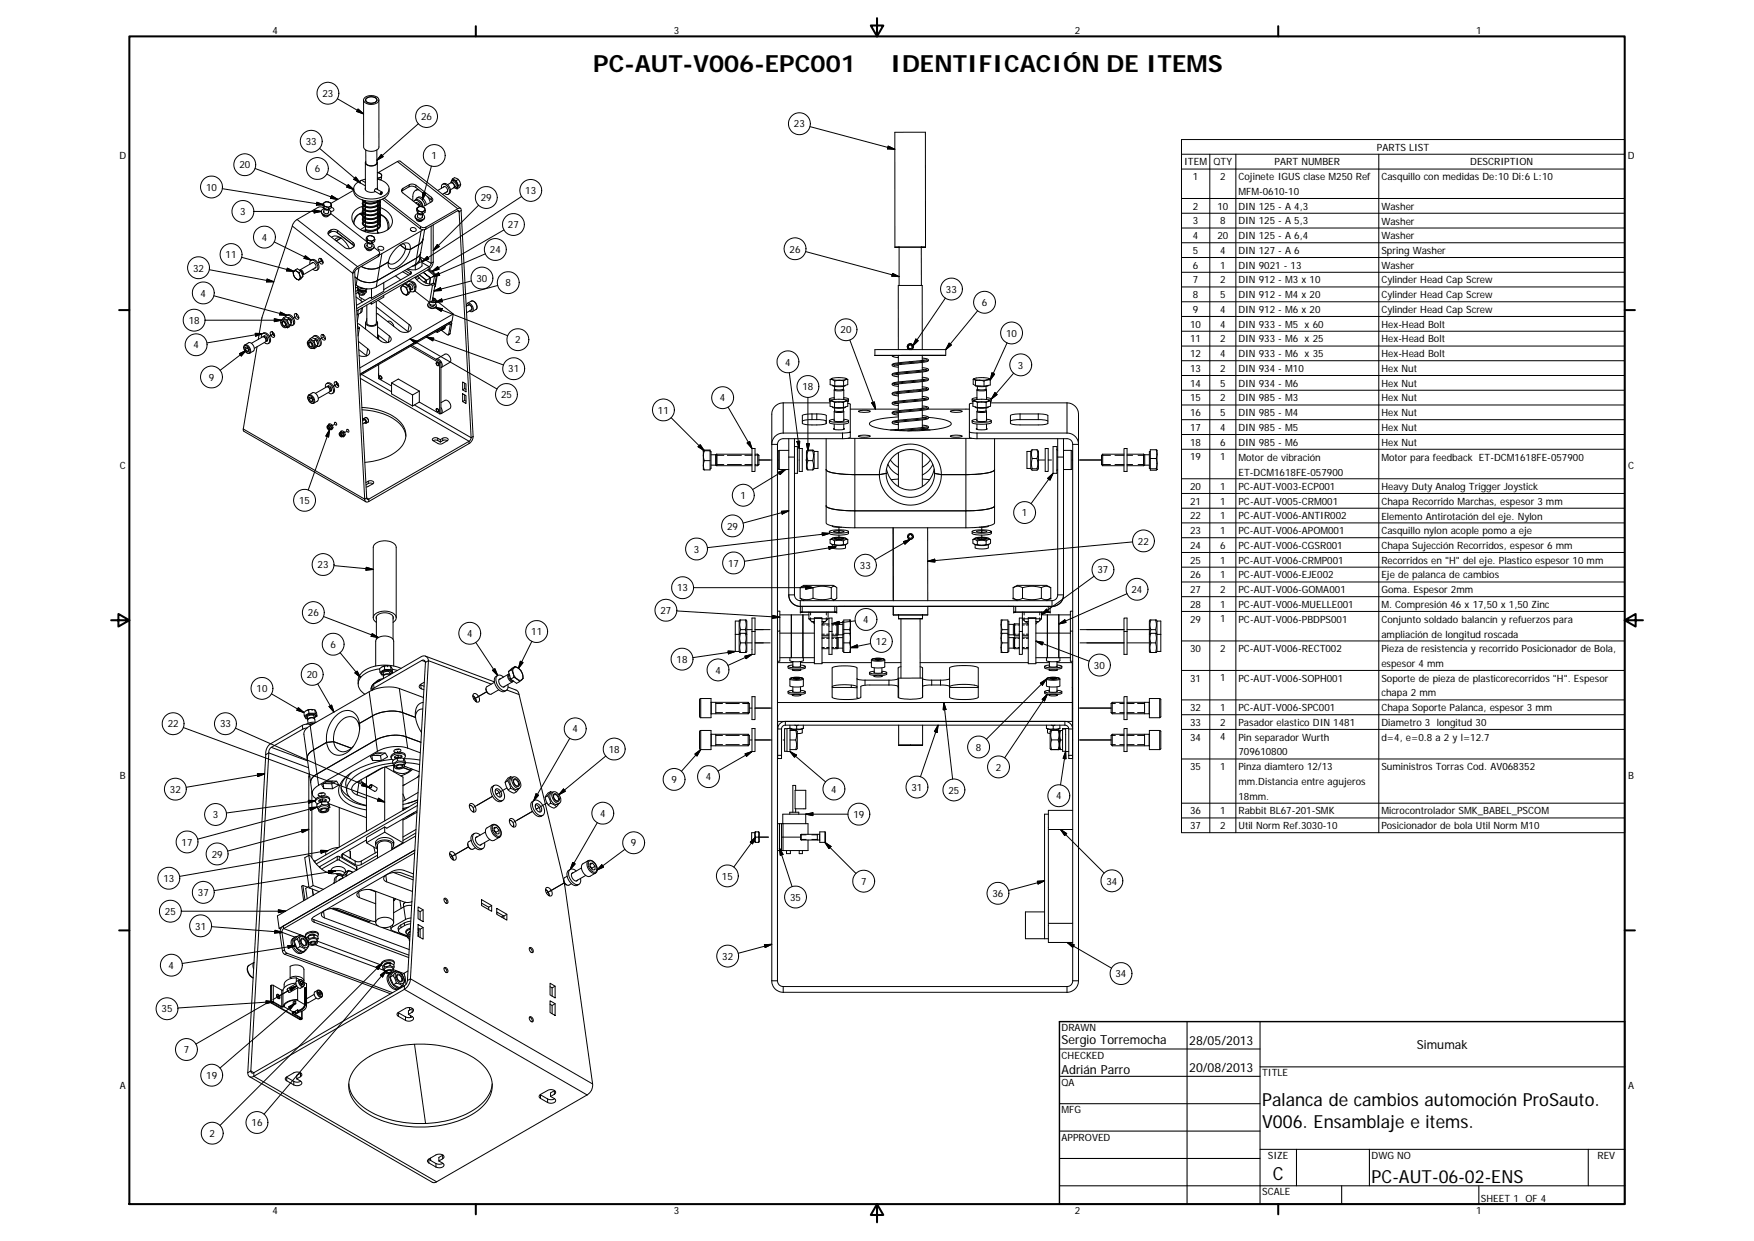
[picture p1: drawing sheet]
<svg xmlns="http://www.w3.org/2000/svg" width="594mm" height="420mm" viewBox="0 0 594 420" stroke-linecap="round" stroke-linejoin="round" font-family="sans-serif">
<defs><g id="words">
<g font-size="8">
<text x="200.9" y="24.5">PC-AUT-V006-EPC001</text>
<text x="301.7" y="24.5">IDENTIFICACIÓN DE ITEMS</text>
</g>
<g font-size="6.1">
<text x="427.5" y="374.4">Palanca de cambios automoción ProSauto.</text>
<text x="427.5" y="381.7">V006. Ensamblaje e items.</text>
<text x="431.1" y="399.4">C</text>
<text x="464.5" y="400.6">PC-AUT-06-02-ENS</text>
</g>
<g font-size="4.2">
<text x="359.5" y="353.5">Sergio Torremocha</text>
<text x="402.8" y="353.7">28/05/2013</text>
<text x="479.9" y="355.1">Simumak</text>
<text x="359.5" y="363.6">Adrián Parro</text>
<text x="402.8" y="363">20/08/2013</text>
</g>
<g font-size="3.4">
<text x="92.3" y="11.3">4</text>
<text x="228.2" y="11.3">3</text>
<text x="364.1" y="11.3">2</text>
<text x="499.9" y="11.3">1</text>
<text x="109.2" y="32.9">23</text>
<text x="142.7" y="40.7">26</text>
<text x="268.9" y="43.2">23</text>
<text x="40.4" y="53.7">D</text>
<text x="103.6" y="49.1">33</text>
<text x="146.2" y="53.9">1</text>
<text x="466.3" y="51">PARTS LIST</text>
<text x="551.4" y="53.7">D</text>
<text x="81.1" y="57">20</text>
<text x="106.6" y="58.3">6</text>
<text x="401.1" y="56">ITEM</text>
<text x="411" y="56">QTY</text>
<text x="431.7" y="56">PART NUMBER</text>
<text x="498" y="56">DESCRIPTION</text>
<text x="69.8" y="64.6">10</text>
<text x="177.9" y="65.7">13</text>
<text x="404" y="61">1</text>
<text x="413.2" y="61">2</text>
<text x="419.5" y="61">Cojinete IGUS clase M250 Ref</text>
<text x="467.9" y="61">Casquillo con medidas De:10 Di:6 L:10</text>
<text x="162.9" y="68.1">29</text>
<text x="404" y="71">2</text>
<text x="412.3" y="71">10</text>
<text x="419.5" y="66">MFM-0610-10</text>
<text x="419.5" y="71">DIN 125 - A 4,3</text>
<text x="467.9" y="71">Washer</text>
<text x="81.4" y="72.9">3</text>
<text x="172.1" y="77.3">27</text>
<text x="404" y="76">3</text>
<text x="413.2" y="76">8</text>
<text x="419.5" y="76">DIN 125 - A 5,3</text>
<text x="467.9" y="76">Washer</text>
<text x="88.6" y="81.5">4</text>
<text x="404" y="80.9">4</text>
<text x="412.3" y="81">20</text>
<text x="419.5" y="81">DIN 125 - A 6,4</text>
<text x="467.9" y="81">Washer</text>
<text x="76.4" y="87.4">11</text>
<text x="165.9" y="85.7">24</text>
<text x="267.4" y="85.5">26</text>
<text x="404" y="85.9">5</text>
<text x="413.2" y="85.9">4</text>
<text x="419.5" y="86">DIN 127 - A 6</text>
<text x="467.9" y="86">Spring Washer</text>
<text x="65.4" y="91.9">32</text>
<text x="161.4" y="95.4">30</text>
<text x="404" y="90.9">6</text>
<text x="404" y="95.9">7</text>
<text x="413.2" y="90.9">1</text>
<text x="413.2" y="95.9">2</text>
<text x="419.5" y="91">DIN 9021 - 13</text>
<text x="419.5" y="95.9">DIN 912 - M3 x 10</text>
<text x="467.9" y="91">Washer</text>
<text x="467.9" y="96">Cylinder Head Cap Screw</text>
<text x="67.9" y="100.4">4</text>
<text x="171.2" y="97">8</text>
<text x="320.4" y="99.1">33</text>
<text x="404" y="100.9">8</text>
<text x="413.2" y="100.9">5</text>
<text x="419.5" y="100.9">DIN 912 - M4 x 20</text>
<text x="467.9" y="101">Cylinder Head Cap Screw</text>
<text x="332.5" y="103.6">6</text>
<text x="404" y="105.9">9</text>
<text x="413.2" y="105.9">4</text>
<text x="419.5" y="105.9">DIN 912 - M6 x 20</text>
<text x="467.9" y="105.9">Cylinder Head Cap Screw</text>
<text x="63.9" y="109.7">18</text>
<text x="284.7" y="112.9">20</text>
<text x="403.1" y="110.9">10</text>
<text x="413.2" y="110.9">4</text>
<text x="419.5" y="110.9">DIN 933 - M5 x 60</text>
<text x="467.9" y="111">Hex-Head Bolt</text>
<text x="65.5" y="118">4</text>
<text x="174.5" y="116.3">2</text>
<text x="340.8" y="114">10</text>
<text x="403.1" y="115.9">11</text>
<text x="413.2" y="115.9">2</text>
<text x="419.5" y="115.9">DIN 933 - M6 x 25</text>
<text x="467.9" y="116">Hex-Head Bolt</text>
<text x="266" y="123.8">4</text>
<text x="344.8" y="124.8">3</text>
<text x="403.1" y="120.9">12</text>
<text x="403.1" y="125.9">13</text>
<text x="413.2" y="120.9">4</text>
<text x="413.2" y="125.9">2</text>
<text x="419.5" y="120.9">DIN 933 - M6 x 35</text>
<text x="419.5" y="125.9">DIN 934 - M10</text>
<text x="467.9" y="120.9">Hex-Head Bolt</text>
<text x="467.9" y="125.9">Hex Nut</text>
<text x="70.7" y="128.9">9</text>
<text x="172.2" y="126.1">31</text>
<text x="403.1" y="130.9">14</text>
<text x="413.2" y="130.9">5</text>
<text x="419.5" y="130.9">DIN 934 - M6</text>
<text x="467.9" y="130.9">Hex Nut</text>
<text x="169.7" y="134.8">25</text>
<text x="243.8" y="135.9">4</text>
<text x="271.8" y="132.1">18</text>
<text x="403.1" y="135.9">15</text>
<text x="413.2" y="135.9">2</text>
<text x="419.5" y="135.9">DIN 985 - M3</text>
<text x="467.9" y="135.9">Hex Nut</text>
<text x="222.9" y="140">11</text>
<text x="403.1" y="140.9">16</text>
<text x="413.2" y="140.8">5</text>
<text x="419.5" y="140.9">DIN 985 - M4</text>
<text x="467.9" y="140.8">Hex Nut</text>
<text x="403.1" y="145.9">17</text>
<text x="413.2" y="145.9">4</text>
<text x="419.5" y="145.9">DIN 985 - M5</text>
<text x="467.9" y="145.9">Hex Nut</text>
<text x="403.1" y="150.9">18</text>
<text x="403.1" y="155.9">19</text>
<text x="413.2" y="150.9">6</text>
<text x="413.2" y="155.8">1</text>
<text x="419.5" y="150.9">DIN 985 - M6</text>
<text x="419.5" y="156">Motor de vibración</text>
<text x="467.9" y="150.8">Hex Nut</text>
<text x="467.9" y="155.9">Motor para feedback ET-DCM1618FE-057900</text>
<text x="40.6" y="158.7">C</text>
<text x="419.5" y="161">ET-DCM1618FE-057900</text>
<text x="551.5" y="158.7">C</text>
<text x="403.1" y="165.8">20</text>
<text x="413.2" y="165.8">1</text>
<text x="419.5" y="165.8">PC-AUT-V003-ECP001</text>
<text x="467.9" y="165.9">Heavy Duty Analog Trigger Joystick</text>
<text x="101.3" y="170.6">15</text>
<text x="250.8" y="168.9">1</text>
<text x="403.1" y="170.9">21</text>
<text x="413.2" y="170.8">1</text>
<text x="419.5" y="170.9">PC-AUT-V005-CRM001</text>
<text x="467.9" y="170.9">Chapa Recorrido Marchas, espesor 3 mm</text>
<text x="246.3" y="179.3">29</text>
<text x="346.1" y="174.8">1</text>
<text x="403.1" y="175.8">22</text>
<text x="413.2" y="175.8">1</text>
<text x="419.5" y="175.8">PC-AUT-V006-ANTIR002</text>
<text x="467.9" y="176">Elemento Antirotación del eje. Nylon</text>
<text x="385.4" y="184.4">22</text>
<text x="403.1" y="180.8">23</text>
<text x="403.1" y="185.8">24</text>
<text x="413.2" y="180.8">1</text>
<text x="413.2" y="185.8">6</text>
<text x="419.5" y="180.8">PC-AUT-V006-APOM001</text>
<text x="419.5" y="185.8">PC-AUT-V006-CGSR001</text>
<text x="467.9" y="180.8">Casquillo nylon acople pomo a eje</text>
<text x="467.9" y="186">Chapa Sujección Recorridos, espesor 6 mm</text>
<text x="235" y="187.1">3</text>
<text x="246.6" y="191.9">17</text>
<text x="403.1" y="190.8">25</text>
<text x="413.2" y="190.8">1</text>
<text x="419.5" y="190.8">PC-AUT-V006-CRMP001</text>
<text x="467.9" y="190.8">Recorridos en &quot;H&quot; del eje. Plastico espesor 10 mm</text>
<text x="107.6" y="192.4">23</text>
<text x="291.3" y="192.6">33</text>
<text x="371.7" y="194.2">37</text>
<text x="403.1" y="195.8">26</text>
<text x="413.2" y="195.8">1</text>
<text x="419.5" y="195.8">PC-AUT-V006-EJE002</text>
<text x="467.9" y="195.8">Eje de palanca de cambios</text>
<text x="229.3" y="200.3">13</text>
<text x="383.2" y="200.8">24</text>
<text x="403.1" y="200.8">27</text>
<text x="413.2" y="200.8">2</text>
<text x="419.5" y="200.8">PC-AUT-V006-GOMA001</text>
<text x="467.9" y="200.8">Goma. Espesor 2mm</text>
<text x="104.3" y="208.7">26</text>
<text x="223.7" y="207.9">27</text>
<text x="403.1" y="205.8">28</text>
<text x="413.2" y="205.8">1</text>
<text x="419.5" y="205.8">PC-AUT-V006-MUELLE001</text>
<text x="467.9" y="205.9">M. Compresión 46 x 17,50 x 1,50 Zinc</text>
<text x="158.2" y="215.6">4</text>
<text x="179.9" y="215.1">11</text>
<text x="292.4" y="211">4</text>
<text x="403.1" y="210.8">29</text>
<text x="413.2" y="210.7">1</text>
<text x="419.5" y="210.8">PC-AUT-V006-PBDPS001</text>
<text x="467.9" y="210.9">Conjunto soldado balancín y refuerzos para</text>
<text x="467.9" y="215.9">ampliación de longitud roscada</text>
<text x="111.9" y="219.4">6</text>
<text x="296.7" y="218.4">12</text>
<text x="403.1" y="220.8">30</text>
<text x="413.2" y="220.8">2</text>
<text x="419.5" y="220.8">PC-AUT-V006-RECT002</text>
<text x="467.9" y="220.8">Pieza de resistencia y recorrido Posicionador de Bola,</text>
<text x="229.2" y="224.4">18</text>
<text x="370.5" y="226.4">30</text>
<text x="467.9" y="225.8">espesor 4 mm</text>
<text x="103.9" y="229.6">20</text>
<text x="242.3" y="228">4</text>
<text x="403.1" y="230.7">31</text>
<text x="413.2" y="230.7">1</text>
<text x="419.5" y="230.7">PC-AUT-V006-SOPH001</text>
<text x="467.9" y="230.8">Soporte de pieza de plasticorecorridos &quot;H&quot;. Espesor</text>
<text x="86.9" y="234.3">10</text>
<text x="467.9" y="235.8">chapa 2 mm</text>
<text x="403.1" y="240.7">32</text>
<text x="403.1" y="245.7">33</text>
<text x="413.2" y="240.7">1</text>
<text x="413.2" y="245.7">2</text>
<text x="419.5" y="240.7">PC-AUT-V006-SPC001</text>
<text x="419.5" y="245.8">Pasador elastico DIN 1481</text>
<text x="467.9" y="240.7">Chapa Soporte Palanca, espesor 3 mm</text>
<text x="467.9" y="245.8">Diametro 3 longitud 30</text>
<text x="56.8" y="246.3">22</text>
<text x="74.5" y="246.3">33</text>
<text x="193.9" y="248">4</text>
<text x="403.1" y="250.7">34</text>
<text x="413.2" y="250.7">4</text>
<text x="419.5" y="250.7">Pin separador Wurth</text>
<text x="467.9" y="250.7">d=4, e=0.8 a 2 y l=12.7</text>
<text x="206.2" y="254.8">18</text>
<text x="330.5" y="254.2">8</text>
<text x="419.5" y="255.7">709610800</text>
<text x="40.6" y="263.7">B</text>
<text x="337.3" y="260.9">2</text>
<text x="403.1" y="260.7">35</text>
<text x="413.2" y="260.7">1</text>
<text x="419.5" y="260.7">Pinza diamtero 12/13</text>
<text x="467.9" y="260.7">Suministros Torras Cod. AV068352</text>
<text x="551.5" y="263.7">B</text>
<text x="57.6" y="268.4">32</text>
<text x="227.4" y="265.1">9</text>
<text x="239.1" y="264.1">4</text>
<text x="281.5" y="268.3">4</text>
<text x="308.7" y="267.7">31</text>
<text x="321.2" y="268.7">25</text>
<text x="419.5" y="265.7">mm.Distancia entre agujeros</text>
<text x="357.7" y="270.6">4</text>
<text x="403.1" y="275.7">36</text>
<text x="413.2" y="275.7">1</text>
<text x="419.5" y="270.7">18mm.</text>
<text x="419.5" y="275.7">Rabbit BL67-201-SMK</text>
<text x="467.9" y="275.7">Microcontrolador SMK_BABEL_PSCOM</text>
<text x="72.1" y="277">3</text>
<text x="203.3" y="276.5">4</text>
<text x="289" y="276.9">19</text>
<text x="403.1" y="280.6">37</text>
<text x="413.2" y="280.6">2</text>
<text x="419.5" y="280.7">Util Norm Ref.3030-10</text>
<text x="467.9" y="280.7">Posicionador de bola Util Norm M10</text>
<text x="61.5" y="286.3">17</text>
<text x="213.7" y="286.6">9</text>
<text x="71.7" y="290.4">29</text>
<text x="55.3" y="298.6">13</text>
<text x="244.5" y="297.8">15</text>
<text x="291.6" y="299.6">7</text>
<text x="374.7" y="299.5">34</text>
<text x="67" y="303.4">37</text>
<text x="267.6" y="304.9">35</text>
<text x="336.1" y="303.7">36</text>
<text x="55.9" y="309.8">25</text>
<text x="66.1" y="314.7">31</text>
<text x="57.1" y="328">4</text>
<text x="244.6" y="324.9">32</text>
<text x="377.8" y="330.9">34</text>
<text x="54.7" y="342.8">35</text>
<text x="359.5" y="349.1">DRAWN</text>
<text x="62.2" y="356.6">7</text>
<text x="359.5" y="358.4">CHECKED</text>
<text x="69.8" y="365.3">19</text>
<text x="427.5" y="364.4">TITLE</text>
<text x="40.6" y="368.7">A</text>
<text x="359.5" y="367.7">QA</text>
<text x="551.5" y="368.7">A</text>
<text x="359.5" y="376.9">MFG</text>
<text x="85.2" y="381.3">16</text>
<text x="71" y="384.9">2</text>
<text x="359.5" y="386.2">APPROVED</text>
<text x="429.4" y="392.4">SIZE</text>
<text x="464.5" y="392.4">DWG NO</text>
<text x="541.1" y="392.3">REV</text>
<text x="427.5" y="404.7">SCALE</text>
<text x="501.6" y="406.8">SHEET 1 OF 4</text>
<text x="92.3" y="411.1">4</text>
<text x="228.2" y="411.1">3</text>
<text x="364.1" y="411.1">2</text>
<text x="499.9" y="411.1">1</text>
</g>
</g></defs>
<g fill="none" stroke="#000" stroke-width=".34">
<path d="M114.3 33.4l8.8 5.2M121.3 36.9l1.8 1.7-2.3-.9zM123.1 33.9l.1 15.9a2.94 2.94 0 0 0 4.2 1.1l.5-.3 .4-.9v-15.8M123.7 32.9a3.3 3.3 0 0 1 4.6 .8 2.44 2.44 0 0 1-3.3 1.6 1.57 1.57 0 0 1-1.7-1.9zM123.9 33.9v.2M123.9 33.4a2.35 2.35 0 0 1 3.8 .5 2.36 2.36 0 0 1-3.9 .1zM124 33.4a2.38 2.38 0 0 1 3.6 .4 2.07 2.07 0 0 1-1.9 1.2 2.07 2.07 0 0 1-1.8-1.2zM127.6 33.9v.2M86.4 57l28 10.5M108.2 50.2l13.8 11.7M110.7 58.9l9.1 5.3M120.5 59.9l1.5 2-2.2-1.2z"/>
<path d="M123.8 55.1v9.1M123.9 54.6a1.2 1.2 0 0 0 1.4 1.6 1.79 1.79 0 0 0 2.5-1.4l-.1-.2M123.9 50.8v4.3a2.18 2.18 0 0 0 3.8 0l-.1-4.3M127.8 55.1v9v-.5M127.8 58.5l.8 .2M127.8 58.4l.8 .3M128.6 58.7l.7 .8M128.6 58.7l.7 .4v.4M129.2 52.3l.6 .7-2.1 1.3zM129.3 59.5l-.1 .5M129.3 59.5l-.7 .7M134.6 54.7l20.4 16"/>
<path d="M134.6 54.7l-6.5 3.7M134.6 54.7l1-.1 20.4 16M141.7 41.9l-14 12.4M146.1 56.2l-3 11.5M274.3 42.9l28.8 7.6M300.8 49.5l2.3 1-2.5-.1zM400.2 47.2h150.1v234.7h-150.1zM400.2 52.2h150.1M400.2 57.2h150.1M409.8 52.2v229.7M418.6 52.2v229.7M467 52.2v229.7"/>
<path d="M75.3 63.9l34.3 5.4M86 71.6a3.7 3.7 0 0 1-5.5 3.2 3.7 3.7 0 0 1-.3-6.4 3.7 3.7 0 0 1 5.8 2.7v.5h22.8M99 76.5l-10.3 30.9-1.2 7.5M99 76.5l20.5 16M100.6 74.3l-.9 .9-.7 1.3M100.6 74.3l20.5 16M106.4 71.1l2.4 .5-2.4 .5zM107.3 68.5l2.3 .8-2.4 .1zM108.8 71.5a1.66 1.66 0 0 0 1.4 1.6 1.66 1.66 0 0 0 1.8-1.1M109.3 72.7a1.08 1.08 0 0 0 1.9 .3M109.4 68.9l-.1 .7 .4 1M109.4 68.9l.2 .4"/>
<path d="M109.4 72.8v.2M109.6 70.3l-.1 .1M109.6 69.3l1 .7M109.6 69.3l.2 .6M109.7 71.6l-.1 .1M109.7 71.4a.82 .82 0 0 0 .7 .9 .82 .82 0 0 0 .9-.6M109.7 70.5l-.8-.4h-1l-7.3 4.2M109.7 70.6l1.5 .4M109.8 70.6h.1M109.8 70.7a1.03 1.03 0 0 0-1 1.1 1.03 1.03 0 0 0 1.2 .9 1.2 1.2 0 0 0 1.5 .1 1.2 1.2 0 0 0 .3-1.5l-.4-.3M109.8 69.9l-.1 .7M109.8 70.6a.93 .93 0 0 0 1.6 .2l-.2 1.3"/>
<path d="M109.8 70.6l-.2 1.2M109.8 69.9l.8 .1M110 68.5l-.3 .3-.1 .5M110 68.5l-.6 .4M110 70.6l.4 .4 .7-.1M110.6 70l.7 .3M111.1 73l-.1 .2M111.2 68.4l-.8-.1-.4 .2M111.2 68.4l-1.2 .1M111.2 68.4l.7 .3 .2 .4M111.2 68.4l.9 .7M111.2 71.9v.1"/>
<path d="M111.3 70.3l-.1 .7M111.4 78.9l-.3 .3M111.6 78.2l-.2 .7M111.6 78.2a.86 .86 0 0 0-.5 .8 .86 .86 0 0 0 .4 .7l5.7 4.4a2.28 2.28 0 0 0 2.9-1.1l-.5-.9M111.8 69.9l-1.2 .1M111.8 69.9l-.5 .4M112 72.3l12.4 9.6M112 78.6a2.07 2.07 0 0 1 2.3 .2M112 78.6l-.6 .3M112.1 77.9l-.1 .7M112.1 69.1l-.3 .8M112.1 77.9l-.5 .3"/>
<path d="M112.1 77.9a2.15 2.15 0 0 1 2.3 .2M112.1 69.1l.2 .6M112.2 70.2a.73 .73 0 0 1 .9 .9 .73 .73 0 0 1-1.1 .4M112.3 66.2l2.1 1.3-2.4-.4zM112.3 69.7l-.1 .6-1 .7M112.3 69.7l-.5 .2M114 78.6l5.7 4.4M114.3 78.8l5.2 4M114.4 78.1l-.1 .7M114.4 78.1l5.2 4M117.9 62.5l1.9 1.7-2.4-.8zM119.8 63.9a3.7 3.7 0 0 0 3.7 4 7.7 7.7 0 0 0 8-2.2l.3-1.8"/>
<path d="M119.8 64.4l-7.8 4.5M122 61.9l1.8 1M122 72.4l.7 .5M122.8 69.9a3.9 3.9 0 0 0-3.3 5.2 8.7 8.7 0 0 0 12.4 2.2 3.9 3.9 0 0 0-1.5-6.2l-1.6-.8M122.8 71.9a3.4 3.4 0 0 0-2.9 4M122.9 72.3a3.3 3.3 0 0 0-3 3M123 73.5a1.35 1.35 0 0 0 0 1.4 1.35 1.35 0 0 0 1.3 .6 3.4 3.4 0 0 0 4.6-2.2l-.2-.4a4 4 0 0 1 2.7 4.7M123.1 67.8a3.8 3.8 0 0 0 4.9 .1M123.3 67.9l-.1 .1M123.4 71.8l-.3 .1M123.4 68.2l.4-.2v.4M123.7 76.7l-1.6 1"/>
<path d="M123.8 61.8l-1.3-.7a.56 .56 0 0 0-.5 .8M123.8 63.6a1.6 1.6 0 0 0 2.1 1.5l1.2-.2M123.8 60.7l-1.3 .3M123.8 74.6l-.4 .2M123.8 73.3l-.3 .3M123.8 74.3l-.6 .3M123.8 71.6l-.6 .3M123.8 72.9l-.6 .4M123.8 72l-.4 .2M123.8 70.6l-.4 .2M123.8 69.3l-.4 .2M123.8 68.8l-.1 .9"/>
<path d="M123.8 70.1v1M123.8 71.4v1M123.8 72.7v1M123.8 74v1M123.8 75.4v.9M123.8 76.7v1M123.8 78v.5M123.8 70.3l-.6 .3M123.8 69l-.6 .3M124.6 80l-.3 .8M124.6 80l-.5 .4M125.9 79.9l.9 .7"/>
<path d="M125.9 79.9l-1.3 .1M125.9 79.9l.7 .2 .2 .5M126.9 64.7l2 1.2M127.4 63.9l2 1.1M127.5 63.9h-.3a.46 .46 0 0 0-.4 .4 .46 .46 0 0 0 .2 .5M127.8 71.9l.1 .1M127.8 73.2l.1 .1M127.8 70l.5 .1M127.8 69.7v1M127.8 72.4v.9M127.8 73.7v1M127.8 70.6h.1"/>
<path d="M127.8 60.3l.1 .1M127.8 74.5l.1 .1M127.8 78.8l.3 .2M127.8 78.4l.6 .5M127.8 75.1v.9M127.8 76.4v.9M127.8 77.7v1.3M127.8 67.9v.2M127.9 69.7l.4 .5M127.9 75l.4 .5M127.9 73.7l.4 .4M127.9 72.3l.4 .5-.5 .1"/>
<path d="M127.9 60.4l-.1 .3a3.8 3.8 0 0 1 3.9 3.7 6.3 6.3 0 0 1-6.8 2.9 5.1 5.1 0 0 1-5.1-3.2 3.2 3.2 0 0 1 2.3-2.9M128.2 74.8l.3 .3M128.2 72.2l.3 .3M128.2 73.5l.3 .3M128.2 70.8l.3 .4M128.2 68.2l.3 .3M128.2 69.5l.3 .3M128.3 72.3l.2 .1M128.3 71.5l-.4-.5-.1 1M128.3 68.8l-.4-.4-.1 .9M128.5 75.8a2.45 2.45 0 0 1-3.1 2.2l-1.5-.3-.1 .3M128.5 74.5a2.45 2.45 0 0 1-2.9 2.2l-2-.4a.79 .79 0 0 1-.4-1.3"/>
<path d="M128.5 73.2a2.08 2.08 0 0 1-2.3 2.1h-1.6l-1-.4a.77 .77 0 0 1-.4-1.2M128.5 71.8a2.1 2.1 0 0 1-2.3 2.2h-1.3l-1.3-.4a.79 .79 0 0 1-.4-1.2M128.5 70.5a2.42 2.42 0 0 1-2.9 2.2l-2-.4a.75 .75 0 0 1-.4-1.2M128.5 69.2a2.39 2.39 0 0 1-2.9 2.2l-2-.4a.68 .68 0 0 1-.5-.5 .68 .68 0 0 1 .1-.7M128.6 67.8a3.9 3.9 0 0 1-5.8 0l-.1-.1a3.7 3.7 0 0 0 5.1 .7l.7-.6a2.45 2.45 0 0 1-3 2.3l-1.2-.2-.9-.4a.69 .69 0 0 1-.2-1.1M128.6 60.2h-.8M128.6 60.2l-.7 .2M128.7 71.5a2.2 2.2 0 0 1-2.3 2.8h-1.8a1.53 1.53 0 0 1-1.6-2.1M128.7 68.8a2.2 2.2 0 0 1-2.3 2.8h-1.8a1.49 1.49 0 0 1-1.4-.5 1.49 1.49 0 0 1-.2-1.6M128.7 70.2a2.2 2.2 0 0 1-2.3 2.7l-1.8 .1a1.51 1.51 0 0 1-1.4-.6 1.51 1.51 0 0 1-.2-1.6M128.7 75.5a2.18 2.18 0 0 1-2.2 2.7l-1.4 .1-1.3-.3M128.7 74.1a2.24 2.24 0 0 1-2.3 2.8h-1.8a1.51 1.51 0 0 1-1.4-.5 1.51 1.51 0 0 1-.2-1.6"/>
<path d="M128.8 67.7a2.35 2.35 0 0 1-2.5 2.6l-2.1-.1a1.33 1.33 0 0 1-1.2-.6 1.33 1.33 0 0 1 0-1.4M128.8 72.5a3.8 3.8 0 0 1 2.5 5.3M128.9 74.8a3.5 3.5 0 0 1-4.5 2l-1.2-.5-.5-.8M128.9 73.5a3.5 3.5 0 0 1-4.5 2l-1.2-.5-.5-.9M128.9 72.2a3.5 3.5 0 0 1-4.5 2l-1.2-.5-.5-.9M128.9 70.8a3.5 3.5 0 0 1-4.5 2.1l-1.2-.5-.5-.9M128.9 69.5a3.6 3.6 0 0 1-5 1.9l-.8-.5-.4-.7M128.9 76.1a3.5 3.5 0 0 1-4.6 2l-1.7-.1M128.9 68.2a3.7 3.7 0 0 1-5 1.8l-1-.6-.2-.5M128.9 72.9l-.1 .1M129 65.2l.2-.2a.39 .39 0 0 1 .2 .6 .39 .39 0 0 1-.6 0zM129 65.3h.4l-.3 .4-.2-.1z"/>
<path d="M129.2 60l-.1 .7-.5 .1M129.2 60l-.6 .2M129.5 67.4l12.8 10M130.1 67.1l12.4 9.6M136.3 64.5l-.2 .3M136.5 63.8l-.2 .7M136.5 63.8a.87 .87 0 0 0-.5 .8 .87 .87 0 0 0 .5 .7l5.2 4.1M138.5 63.2l-2.2 1.3M138.5 63.2a2.11 2.11 0 0 1 2.3 .3M138.7 62.5l-.2 .7M138.7 62.5a2.17 2.17 0 0 1 2.2 .2M138.7 62.5l-2.2 1.3"/>
<path d="M139.2 77.2a.96 .96 0 0 1 1.2-.1 .96 .96 0 0 1 .4 1.1 .97 .97 0 0 1-1.2 .1 .97 .97 0 0 1-.4-1.1zM140.1 68.2a1.29 1.29 0 0 1 1.4-.3 1.29 1.29 0 0 1 .9 1.1l.3 .8M140.6 73.1a1.65 1.65 0 0 0 1.4 1.6 1.65 1.65 0 0 0 1.8-1.1M140.8 67.6a1.1 1.1 0 0 1 .9-.7 1.1 1.1 0 0 1 1.1 .6l.8 1.1 .3 1M140.8 68.7a.95 .95 0 0 1 1.3 1M140.8 63.5l5.2 4M140.8 67.6a2.13 2.13 0 0 1 2.3 2.2M140.8 67.6l-.4 .2M140.9 62.7l-.1 .8M140.9 62.7l5.2 4.1M141.1 74.3a1.05 1.05 0 0 0 1.9 .3M141.1 68.6l-.1 .3"/>
<path d="M141.2 70.5l.2 .4M141.2 70.5l-.1 .6 .4 1M141.2 67a2.06 2.06 0 0 1 3 1.7l.2 .6M141.2 74.4v.1M141.4 73.4l.2-1.2a.91 .91 0 0 0 1.6 .1l-.2 1.4M141.4 73.3h.1M141.4 70.9l.9 .7M141.4 70.9l.2 .6M141.5 73a.82 .82 0 0 0 .6 .9 .82 .82 0 0 0 1-.6M141.5 72.1l1.4 .4M141.5 64l-.7 .5M141.6 72.3a1.04 1.04 0 0 0-1 1.1 1.04 1.04 0 0 0 1.1 1 1.4 1.4 0 0 0 2.1-1.1l-.6-.8"/>
<path d="M141.6 71.5l.7 .1M141.6 71.5l-.1 .6M141.7 69.4l1 .4 1.2-.2M141.7 69l.4 .6M141.7 72.2l.6 .4 .6-.1M141.7 70.1l-.3 .8M141.7 70.1l-.5 .4M141.9 64.3a1.78 1.78 0 0 0-2.1 2.2v1.5M141.9 69.2l-.2 .2M142.3 71.6l.7 .3M142.3 77.4a1.69 1.69 0 0 0 1.9 .2M142.3 68.2l.6 .6 .2 .6"/>
<path d="M142.5 76.7a1.68 1.68 0 0 0 1.8 .2M142.5 76.7l-.2 .7M142.6 78.2l-1.5 9.2M142.8 74.7v.1M143 70l.9 .7M143 70l-.7-.1-.6 .2M143 70l-1.3 .1M143 70l.7 .3 .2 .4M143 73.5v.1M143 71.9l-.1 .6M143.2 65.2l.9 .3-1 2.2zM143.2 77.8l-14.7 8.5"/>
<path d="M143.5 71.5l-1.2 .1M143.5 71.5l-.5 .4M143.8 77.7l-.5 3.2M143.9 70.7l.2 .6M143.9 70.7v.4l-.4 .4M144.1 71.3l-.6 .2M144.1 71.3l-.1 .6-1.1 .6M144.3 76.9l-.1 .7M144.9 66.7l.9 1.8M146 67.5l.4 .6M146 76.5v12.6M146.1 66.8a.86 .86 0 0 1 .5 .8 .86 .86 0 0 1-.5 .7l-2.2 1.3"/>
<path d="M146.1 66.8l-.1 .7M146.7 76.1v12.6M149.5 63.7a1.03 1.03 0 0 1 .6-1.4 1.03 1.03 0 0 1 1.3 .7 1.88 1.88 0 0 1 .3 2.8l-1.2-.4M149.9 62.4a1.87 1.87 0 0 1 2.7 1.8l-.1 1.1-.7 .5M150.2 63.4a.99 .99 0 0 1 1.2 .4 .99 .99 0 0 1-.2 1.2M150.6 63.1l-2.4 1.4M151.5 64.8l-1.6 1M152.7 61.9l-1.1 .6M152.7 61.9a1.15 1.15 0 0 1 1 1.7l-1.1 .6M152.8 61.9l.4-1.3 1.3 .6 .8 1.6M153 61.8l.6-.3 .6 .3a.93 .93 0 0 1 .1 1.3l-.4 .3M153 61.2a1.44 1.44 0 0 1 1.6 .7 1.44 1.44 0 0 1-.2 1.7l-.6-.1a1.11 1.11 0 0 0-.9-1.7z"/>
<path d="M153.2 61.1a1.53 1.53 0 0 1 1.5 .8 1.53 1.53 0 0 1-.1 1.7M153.2 60.6l.7-.4a2.15 2.15 0 0 1 1.6 3.3l-.7 .4M153.8 63.5l1 .4M155 70.7l-10.7 6.2M155 70.7a.66 .66 0 0 1 .9-.2 .66 .66 0 0 1 .3 .8M155 71.3l.5 .4M155.2 60.7l-.7 .5M155.3 62.8l-.5 1.1M155.5 71.7l-.1-.4-.5 .1-10.7 6.2M155.5 71.7l4.1 76.5M156 62.4l-.7 .4M156.2 71.3l4 76.5"/>
<path d="M156.2 71.3l-.7 .4M162.1 69.5l-15.4 15.3M170.7 77.9l-24.3 14M176.7 66.5l-33.8 22.1M400.2 67.2h150.1M400.2 72.2h150.1M400.2 77.2h150.1M70.9 91.3l21.8 4.1M81.8 87.1l17.7 4.8M90.5 94.5l2.2 .9h-2.4zM92.9 81.9l12.5 6.2M97.3 90.8l2.2 1.1-2.4-.2z"/>
<path d="M99.5 93.2l.9 1.2M99.5 91.9v1.3M99.5 91.9a.86 .86 0 0 0 0 1.3M99.5 91.9l.5-.2 .6 .2M100 91.4l-.5 .5M100 91.4l.6 .5M100 91.4l.7-.4 1.3 .8 .6 1.8-1.4 1.2M100.4 94.4l.6 .2 .4-.1M100.4 94.4l.8 .4M100.6 91.9l.7 .4M100.6 91.9l.9 1.3M101.3 92.3l.2 .9"/>
<path d="M101.4 94.5l-.2 .3M101.5 93.2l.4 .8M101.5 93.2l-.1 1.3M101.9 94l-.5 .5M102 91.8l-.7 .5M102.3 92.5v.3M102.4 93.1l.1-.6a.99 .99 0 0 0-1-1 .96 .96 0 0 1 1.1 .4 .96 .96 0 0 1-.1 1.2M102.6 93.6l-.7 .4M103.4 86.6l2 1.5-2.4-.6zM105 89.5a1.03 1.03 0 0 1 .5-1.5 1.03 1.03 0 0 1 1.4 .7 1.86 1.86 0 0 1 .2 2.9l-1.1-.5M105.3 88.1a1.91 1.91 0 0 1 2.7 1.8l-.1 1.1-.6 .5M105.6 89.1a1.04 1.04 0 0 1 1.2 .2 1.04 1.04 0 0 1 .2 1.1l-.4 .4"/>
<path d="M106 88.9l-4.4 2.5M107 90.6l-4.4 2.5M108.1 87.6a1.13 1.13 0 0 1 1.1 .5 1.13 1.13 0 0 1-.1 1.3 1.34 1.34 0 0 1-1-1.8zM108.6 87.5l.2 .8 .6 .7M108.8 87.6l.6 1.2M109.2 88.1l-1.6 .9 .9-.5M112.3 80.3a3.4 3.4 0 0 1 4.6 1.6l1.4 2.3M115.5 80.6l-1.6 1M115.6 80.7a1.74 1.74 0 0 0-2.2 .5M119.5 92.5l4 76.5M119.5 82.8l.4 .6M119.6 82.1l-.1 .7"/>
<path d="M120.1 92.1l4.1 76.5M120.1 92.1l-.6 .4M120.2 93.8a6.8 6.8 0 0 0 7.6 1.2l13.3-7.6-13.3 7.6a6.8 6.8 0 0 1-7.6-1.2zM120.4 96.3l.2 .2M120.6 96.5a6.6 6.6 0 0 0 6.8 .7M121.1 90.3l-1.2 1.1-.4 1.1M121.1 98.3l-.6 .4M121.2 97.1l-.7 .4M121.2 97.2v-.3a1.79 1.79 0 0 0 3 .9M121.2 97.2a1.8 1.8 0 0 0 1.3 1.3 1.8 1.8 0 0 0 1.8-.7M121.2 97.8l-.1 .5 .4 1M121.2 97.8l.4 1"/>
<path d="M121.2 99l.1 .1M121.3 97.7l-.1 .1M121.5 99.3l1.4 .4M121.5 98a1.31 1.31 0 0 0 2.2 .4M121.6 98.8l1.4 .4M121.6 98.8l-.1 .5M121.6 90.6l-1 5.9M121.7 99.7v.9l1.9 1.1M122 97.3a1.04 1.04 0 0 0 1.3 .4M122 98.3l1.1 .2M122.1 97.3l-.1 .1M122.2 98.4l.8 .1"/>
<path d="M122.3 90.2a6.7 6.7 0 0 0 6.3 .2 6.5 6.5 0 0 1-6.3-.2zM122.4 97.7l.6 .1M122.5 97.5h-.3M122.5 98.5h.1M122.7 97.5v.2M123.1 97.6l.1 .1M123.5 82.9a1.71 1.71 0 0 0 1.3 1.6 1.71 1.71 0 0 0 1.9-.8M123.5 99.3a1.17 1.17 0 0 1-1.2 .7 1.17 1.17 0 0 1-1-1l-.8 .4M123.9 98.3l.2 .3M124 84.2a1.06 1.06 0 0 0 1.9 .3M124.1 98.6l-1.1 .6-.1 .5M124.1 98.6l-.1 .4-1.1 .7"/>
<path d="M124.1 80.4l.2 .4M124.1 80.4l-.1 .6 .4 1M124.1 84.3v.1M124.3 83.3l.2-1.3a.89 .89 0 0 0 .8 .6 .89 .89 0 0 0 .8-.4l-.2 1.3M124.3 83.1v.1M124.3 80.8l.9 .7M124.3 80.8l.2 .6M124.4 82.9a.81 .81 0 0 0 .6 .9 .81 .81 0 0 0 1-.6M124.4 82l1.4 .4M124.4 82l.1 .1M124.5 82.1a1.03 1.03 0 0 0-1 1.2 1.03 1.03 0 0 0 1.2 .9 1.19 1.19 0 0 0 1.5 0 1.19 1.19 0 0 0 .3-1.4l-.4-.4M124.5 81.4l.7 .1"/>
<path d="M124.5 81.4l-.1 .6M124.6 82.1l.4 .3h.8M125.2 81.5l.7 .3M125.7 84.5v.2M125.8 97.7v3.3M125.9 83.4v.1M125.9 81.8l-.1 .6M126.4 81.4l-1.2 .1M126.4 81.4l-.5 .4M126.7 83.8l1.5 1.1a.69 .69 0 0 1 .4 .7 .69 .69 0 0 1-.4 .6M126.7 83.5v.2M126.8 80.6l.2 .6"/>
<path d="M126.8 80.6l-.4 .8M127 81.2l-.6 .2M127 81.2l-.1 .6-1.1 .6M128.1 83.7a1.04 1.04 0 0 1 1.1-.3 1.04 1.04 0 0 1 .7 1 1.04 1.04 0 0 1-1.2 .3 1.04 1.04 0 0 1-.6-1zM128.1 86.9l-7.1 4.1-.9 1.1M128.2 86.2l-7.1 4.1M128.2 86.2l-.1 .7M128.6 85.7l-.1 .7-.4 .5M128.6 90.4l-1.2 6.8M129.3 85.9l-.7 4.5M130 100v.6l-4.2 2.4v-.6M130 95.7v2.9l-4.2 2.4"/>
<path d="M131.5 88.8l-2.9 1.6M131.5 88.6a1.68 1.68 0 0 0 2.9 0l1.7-1.6 .7-1.1 .5-1.6 1.6 .2a8.6 8.6 0 0 1-6.1 6.5 1.58 1.58 0 0 1-1.3-2.2M134 93.4l1.7 1.3M135.6 83l1.7 1.3M135.9 98.4l1.1 1.3M135.9 97.1a.94 .94 0 0 0 0 1.3M135.9 97.1v1.3M136.3 82.5a1.25 1.25 0 0 1 1 1.8M136.4 92l2 1.2M136.4 96.5l.7-.4 1.3 .8 .7 1.7-.7 1-.7 .4M136.4 96.5l-.5 .6M136.4 96.5l.6 .5"/>
<path d="M137 99.7l.7 .3M137 97l-.6-.1-.5 .2M137 97l.7 .3M137 97l1 1.2M137.1 91.6l2 1.2M137.1 95.8l.6 .5M137.3 84.3l1.6 .2a1.67 1.67 0 0 0-.5-2.1 1.67 1.67 0 0 0-2.2 .2 9.6 9.6 0 0 0-4.7 6.2M137.7 97.3l.3 .9M137.7 96.5a.97 .97 0 0 1 .6-1.2 .97 .97 0 0 1 1.2 .5 2.02 2.02 0 0 1 .4 3l-.8-.2-.7 .4M137.7 91.2l1.4 .8M138 96.6a.99 .99 0 0 1 1.1 .5 .99 .99 0 0 1-.2 1.2M138 99.5l-.5 .3-.5-.1"/>
<path d="M138 98.2l.4 .8M138 98.2v1.3M138 99.5l-.3 .5M138 96.7l.7 .3 .3 .6-.1 .6M138 91l2.7 .3M138.1 95.4a1.91 1.91 0 0 1 2.7 1.8v.8l-.7 .8M138.4 99l-.4 .5M138.4 96.9l-.7 .4M138.5 96.3a1.07 1.07 0 0 1 1.1 .4 1.07 1.07 0 0 1 .1 1.2l-.3 .1M138.7 97.6l.1 .3M138.8 96.1l-.7 .4M139.1 92l.3 .3-.3 .5"/>
<path d="M139.1 92.8l-9.1 5.2M139.1 92v.8M139.8 97.8l-.8 .4M139.9 95.5h-.1a1.32 1.32 0 0 1 1 1.7M140.5 89.8l.2 .1M140.5 98.5l5 3.9M140.6 89.5l-.3 .5-.7 .1M140.7 94.1l.4 .6 .9-.6M140.7 89.9v1.4M140.8 89.5l-13.4 7.7M140.8 97.2h.1M141.1 94.7a4.1 4.1 0 0 0 4.9 1.7l.9-.6 .5 .4"/>
<path d="M141.1 87.4l-.3 2.1M141.4 93.4l.2 .2M141.6 93.6l.4 .5M141.6 93.6l-.9 .5-.2-.2M142 94.1a4.4 4.4 0 0 0 4.7 1.9M142 93l2.4 1.9M142.2 87.3a1.05 1.05 0 0 1-.6 1.5M142.2 87l.7 1.6M142.3 87l3.7 2.1M142.5 85.5l-.6 1.2-.8 .7M142.5 85.5l-.5 2.7-1.2 1.3M142.9 88.6l1.8-1.8 .5 .9z"/>
<path d="M142.9 88.6l-1.1 .4-1.1 .9M142.9 88.6v1.4l-1.1 .9-1.1 .4M142.9 88.9l2.4 1.4M143.3 80.9l-.8 1.5-3.6 2.1M143.3 80.9l-.8 4.6M143.4 92.2l2.4 1.9-2.4-1.9M144.4 94.9l-.1 .9 .1-.9-.9 .5M144.8 91.4l2.4 1.9M145.1 91.3l2.7 2.1M145.3 91.1l-24.4 14.1M145.3 90.3v.8M145.3 90.3l-24.5 14.2"/>
<path d="M145.4 91.1l2.7 2.1M145.8 94.1l-1.4 .8M145.8 94.1l-.3 2.1M146 96.4l.5 .3M146 89.1l-.1 .6-.6 .6M146.4 91.9l1.8-1.6 .6 .8zM146.5 96.7l-1 5.7M146.5 93.7l2-1.4 .4 .9zM146.7 88.7l-.7 .4M146.7 88.7v.3a2.97 2.97 0 0 1-1.4 2.1M147 98.5l2.2-1.1 .3 1zM147.2 93.3l-1.4 .8"/>
<path d="M147.2 93.3l-.5 2.6M147.4 96.2l-1 5.7M147.4 96.2l-.9 .5M147.8 93.4l-.4 2.7M148.1 93.2l-.7 3.8-.2 .2M148.1 93.2l-.3 .2M148.1 82.8l.7 .7-2.1 1.3zM159.7 95.1l-12.7 3.4M164.4 85.9l-17.9 7.8M168.6 96.6l-21.2 5.7M272.9 85.2l31.6 8.5M302.3 92.6l2.2 1.1-2.4-.2z"/>
<path d="M304.5 83.7v12.9M312 83.7h1.5h-10.4h1.4M312 83.7h-7.5M312 83.7l.1 12.9M313.5 83.7l-.1-38.9h-7.3h-3v38.9M400.2 82.2h150.1M400.2 87.2h150.1M400.2 92.2h150.1M400.2 97.2h150.1M69.4 108.4a3.7 3.7 0 0 1-5.4 3.2 3.7 3.7 0 0 1-.3-6.3 3.7 3.7 0 0 1 5.7 2.6v.5h25.9a1.53 1.53 0 0 1 1.7 .2 1.53 1.53 0 0 1 .5 1.6l-.7 .7M70.1 116.1l18.8-3.2a1.92 1.92 0 0 1 2.7 1.9l-.1 1-.6 .5M72.4 100.1l24.8 6.7"/>
<path d="M81.1 119.7l2.2-1.1-1.6 1.9zM82.8 117.1a1.53 1.53 0 0 1 1.5 .7 1.53 1.53 0 0 1 0 1.7 1.76 1.76 0 0 1-1.5-2.4zM83 116.8l1.2-.7a1.87 1.87 0 0 1 1.6 2.8l-1.2 .7M83 116.8a1.88 1.88 0 0 1 1.6 2.8M83 116.8a1.8 1.8 0 0 0-.1 1.9 1.8 1.8 0 0 0 1.7 .9M83.1 117.5h.5l.6 .7v.8h-.6l-.5-.7zM83.3 118.6l-8.8 6.8M83.7 117.9l.5 .5M83.7 117.9l-.6 .4M83.8 117.7l-.1 .2M84.2 118.7l-.6 .3M85.2 116.2l3.8-2.2a1.14 1.14 0 0 1 1 1.7l-3.9 2.2"/>
<path d="M86.4 112.9h2.5l-2.3 .9zM87.1 117.4l-4.7 27.8M88.6 114.3a.97 .97 0 0 1 .3-1.4 .97 .97 0 0 1 1.3 .4 1.98 1.98 0 0 1 .5 3.1l-1.2-.4M89.2 114a.91 .91 0 0 1 1.1 0 .91 .91 0 0 1 .3 1l-.1 .5h-.4M89.4 114.1l.6 .5 .1 .5M89.6 113.7l-.1 .5M90.1 114.5l.3-.2-.4 .3M90.1 115.1v.2M90.1 115.2l.5 .2M91.7 112.4a1.12 1.12 0 0 1 1.1 .6 1.12 1.12 0 0 1-.1 1.2 1.36 1.36 0 0 1-1-1.8zM92.8 113l-1.6 .9 .9-.5M92.9 107.9l2.4 .5-2.4 .5z"/>
<path d="M93 113.7l-.4-.4-.4-.9 .1 .6 .7 .8M95 105.7l2.2 1.1-2.5-.2zM95.2 108.5a1.55 1.55 0 0 1 1.6 .7 1.55 1.55 0 0 1-.1 1.8 1.81 1.81 0 0 1-1.5-2.5zM95.6 108.8a1.05 1.05 0 0 1 1 .6 1.05 1.05 0 0 1-.1 1.1 1.17 1.17 0 0 1-.9-1.7zM95.7 109a.75 .75 0 0 1 .9 .4 .75 .75 0 0 1-.3 .9l-.6-.6zM96 107.6l.6-.3 1.4 .7M96 107.6l1.4 .7M96 107.6l-.5 .7M96.7 107.3a1.02 1.02 0 0 1 1-.6 1.02 1.02 0 0 1 .9 .6l.2 .3a1.63 1.63 0 0 1 0 2.7l-.5-.1M96.9 110.8l.5 .2M97.1 106.8a1.9 1.9 0 0 1 2.7 1.8l-.1 1.1-.7 .5M97.4 108.3l.6 1.7"/>
<path d="M97.5 107.7a1.13 1.13 0 0 1 1.1 .5 1.13 1.13 0 0 1-.1 1.2M97.8 107.5l-.1 .3M98 108l.6 1.7M98 108l-.6 .3M98 110l-.6 1M98.2 108.4l.4-.2-.4 .2M98.5 109.2h.2M98.6 109.7l-.6 .3M98.6 109.7l-.6 1-.6 .3M99.4 107.7h.1M99.8 106.3a1.15 1.15 0 0 1 1.2 .5 1.15 1.15 0 0 1-.1 1.3 1.37 1.37 0 0 1-1.1-1.8zM100.3 107.3l-.9 .4"/>
<path d="M100.4 106.2v.3M100.5 106.3v.8l.7 .4M100.9 107.5l.2 .1M104.3 115.5a1.53 1.53 0 0 1 1.5 .8 1.53 1.53 0 0 1-.1 1.7 1.76 1.76 0 0 1-1.4-2.5zM104.4 115.4a1.55 1.55 0 0 1 1.7 .3 1.55 1.55 0 0 1 .4 1.7l-.7 .6M104.5 116a1 1 0 0 1 1.1 .4 1 1 0 0 1-.1 1.2 1.29 1.29 0 0 1-1-1.6zM104.8 116a.77 .77 0 0 1 .8 .4 .77 .77 0 0 1-.3 1 1.01 1.01 0 0 1-.5-1.4zM105.1 114.6a1.4 1.4 0 0 1 1.7 .3l.2 .2M105.1 114.6l1.3 .8M105.1 114.6l-.6 .8M105.8 114.4a1 1 0 0 1 .9-.6 1 1 0 0 1 .9 .6 1.99 1.99 0 0 1 .4 2.9l-.6-.1M106 117.9l.4 .1"/>
<path d="M106.1 113.9a1.77 1.77 0 0 1 2.6 1.5 1.26 1.26 0 0 1-.6 1.8M106.4 115.4l.7 1.7M106.5 114.7a1.12 1.12 0 0 1 1.1 .5 1.12 1.12 0 0 1 0 1.3M106.8 114.6l-.1 .3M107 115.1l-.6 .3M107 115.1l.6 1.7M107.1 117.1l-.7 .9M107.3 115.4l.3-.1-.4 .2M107.5 116.2l.3 .1M107.6 116.8l-.5 .8-.7 .4M107.6 116.8l-.5 .3M108.9 113.3a1.13 1.13 0 0 1 1.1 .6 1.13 1.13 0 0 1-.1 1.2 1.33 1.33 0 0 1-1-1.8z"/>
<path d="M109.3 114.3l-.8 .5M109.4 113.4v.2M109.5 113.3l.1 .8 .6 .5-.2-.1M120.6 100.5l2.1 1.7M121.1 109.5l.7 .4 7.2 5.6a2.26 2.26 0 0 0 3.5-.6l-.6-1.1M121.1 110.7l.7 .3M121.2 111.3l.6-.3-.5 2.7M121.4 105l-.3 1.5M121.4 115.6l3.1 2.4M121.5 106.3l-.5 2.6M121.5 118.4l2.6 2M122.1 105.9l-1.2 .7"/>
<path d="M122.4 101l-.2 .8M122.4 104.4l-.3 1.5M122.8 104.1l-.2 1.2-.5 .6M123.8 109.3v2.1M124.2 108.6a1.05 1.05 0 0 0-.2 1.3 1.05 1.05 0 0 0 1.2 .5 1.98 1.98 0 0 0 2.7-1.2l-.4-.6M124.2 107.8l-.1 1M124.5 118l-.4 2.4M124.5 118a1.44 1.44 0 0 1 .6 1.8 1.44 1.44 0 0 1-1.7 .9l-1.8-.3M125.3 102.7l.5 .3M125.8 101l-.5-.3-4.6 2.7M127.5 103.9l10.7 8.4M127.5 102v7.3a1.89 1.89 0 0 1-3.3 0v-6"/>
<path d="M127.5 106l7.7 5.9a2.48 2.48 0 0 0 4.1-.8l-.7-1.2M127.9 109.3v5.3M127.9 114.6h.2M127.9 110.6l4 3.2M127.9 113.3l3.4 2.7M128.1 113.4v1.3M128.1 101.7l10.5 8.2M128.2 113.6v1.3M131.3 108.9a1.62 1.62 0 0 1 2.1 1.7M131.9 113.8l-.4 2.1M138.2 112.3l.1 .1M138.6 109.9l-.4 2.4"/>
<path d="M138.9 114.7l29.4 17M138.9 114.7l2.4 .8-.5 .9zM139.1 117.2l9.8 5.7M139.5 116.9l9.8 5.7M144.5 114.1l26 9.5M144.5 114.1l2.4 .4-.3 .9zM144.9 103.1a1.49 1.49 0 0 0 1.3 1.4 1.49 1.49 0 0 0 1.6-1M145.3 102.5a.95 .95 0 0 0-.3 1.1 .95 .95 0 0 0 1 .6 1.05 1.05 0 0 0 1.3 0 1.05 1.05 0 0 0 .2-1.4M145.7 103.4v-.3a.67 .67 0 0 0 .6 .6 .67 .67 0 0 0 .7-.4l-.1 .3M145.7 103.2l-.1 .1M146.4 101.9l-.9 .5M146.5 101.7l.4 .2"/>
<path d="M146.5 101.2l.5 .2 .1 .3-.7 .2M146.6 100.9h.1M146.9 101.9h.1M147 103.4v.1M147 101.4l-.1 .5M147.4 104.1l24.6 9.6M147.4 104.1l2.4 .4-.3 .9zM147.4 102.3l2.2-1.1 .3 1zM147.5 112.3l.6 .2M147.7 101.9a1.23 1.23 0 0 1-1.8 .3M147.7 101.9a1.06 1.06 0 0 0-1.1-1 .79 .79 0 0 1 1 1 .79 .79 0 0 1-1.4 .3l-.2-.1M147.7 101.7l5.8 4.6-31.6 18.3"/>
<path d="M147.7 101.9l-.1 .8a1.19 1.19 0 0 1-1.3 .6 1.19 1.19 0 0 1-.9-1M148.2 112l-.5 .2M148.8 111.6l-.7 .9M149.1 111.9h.1M149.5 111.8l2.1 1.6 .4-.2M149.6 111.1l-.7 1-.8 .4M149.9 111l-.7 .9 .9-1.1-.1 .7-.7 .3M150.5 110.6l-.2 .7-.6 .4M150.5 110.6l-.1 .7-.5 .3M150.9 110.4l-.2 .7-.6 .5M152.1 109.7l.4-.1v.3M152.1 109.7l-30.1 17.4"/>
<path d="M152.2 109.6l.3 .3M152.4 112.9l-.4 .3M152.4 112.9l-.6 .5M152.5 109.9l-.5 3.3M152.6 108.9l.3 .2M153 109.6a.44 .44 0 0 0-.2-.5 .44 .44 0 0 0-.6 .1l-.1 .5M153 109.6l-.5 .3M153 109.6l-.6 3.3M153.5 106.3l-.4 2.4-31.1 18M157.9 103.7l.8-.4a1.1 1.1 0 0 1 .9 1.6l-1.6 1M158 103.6a.87 .87 0 0 1 .7-1 .87 .87 0 0 1 1 .7 1.29 1.29 0 0 1 .7 1.1 1.29 1.29 0 0 1-.8 1.2l-.6-.3M158.6 103.3a1 1 0 0 1 1.1 .5 1 1 0 0 1-.2 1.2"/>
<path d="M159.6 102l-1.3 .7M159.6 102a1.81 1.81 0 0 1 1.7 .9 1.81 1.81 0 0 1-.1 1.9M159.6 102a1.88 1.88 0 0 1 1.6 2.8M161.2 104.8l-1.2 .7M287.8 115.1l8.7 23.4M304.3 118.4l-.1-21.8h8.1l.1 21.8M307.3 117.4a.99 .99 0 0 1 .9-1 .99 .99 0 0 1 1.1 .8 .99 .99 0 0 1-.8 1.2 1 1 0 0 0 .6-1.6 1 1 0 0 0-1.6 0 1 1 0 0 0 .5 1.6M307.3 117.4l.2 .6 .6 .4M307.7 117.4a.65 .65 0 0 1 .6-.6 .65 .65 0 0 1 .7 .6M308.2 118.4a.97 .97 0 0 1-.7-1.5 .97 .97 0 0 1 1.6 0 .97 .97 0 0 1-.7 1.5M310.2 114.8l.8 .5-1.8 1.8zM320.2 100.9l-11 16.2"/>
<path d="M320.3 118.4h-24v1.9M320.3 118.4v1.9M321.5 116.2l.7 .6-1.9 1.6zM331.1 105.2l-10.8 13.2M341.1 116.1l-5.7 12.6M400.2 102.2h150.1M400.2 107.1h150.1M400.2 112.1h150.1M400.2 117.2h150.1M104.5 134a1.51 1.51 0 0 1 1.5 .8 1.51 1.51 0 0 1-.1 1.7 1.77 1.77 0 0 1-1.4-2.5zM104.6 133.7l1.3-.7a1.9 1.9 0 0 1 1.6 2.8l-1.3 .7M104.6 133.7a1.88 1.88 0 0 1 1.6 2.8"/>
<path d="M104.6 133.7a1.81 1.81 0 0 0 0 1.9 1.81 1.81 0 0 0 1.6 .9M104.7 134.5l.6-.1 .6 .7v.8l-.6 .1-.6-.8zM105.4 134.8l.5 .5M105.4 134.8l-.7 .4M105.5 134.6l-.1 .2M105.9 135.6l-.6 .4M106.8 133.2l3.9-2.2a1.13 1.13 0 0 1 .9 1.7l-3.8 2.2M110.2 131.2a.98 .98 0 0 1 .4-1.3 .98 .98 0 0 1 1.3 .3 2.19 2.19 0 0 1 .7 3l-.7 .1-.7-.4M110.6 129.9a2.02 2.02 0 0 1 2.7 2.1l-.1 .8-.6 .4M110.9 130.9a.9 .9 0 0 1 1 0 .9 .9 0 0 1 .4 1l-.1 .5-.4 .1M111.1 131l.1 .1M111.2 131.1l.6 1"/>
<path d="M111.3 130.6l-.1 .5M111.8 131.4l.3-.1-.5 .2M111.8 132.1v.1M111.8 132.1l.4 .2M113.3 129.3a1.12 1.12 0 0 1 1.2 .6 1.12 1.12 0 0 1-.1 1.3 1.33 1.33 0 0 1-1.1-1.9zM113.9 129.3l.2 .8 .6 .6-.6-.6zM114.5 129.9l-1.6 .9 .9-.5M122.1 128.1l36.8 21.3M122.5 126.8l10.1 5.8M122.6 138a18.4 18.4 0 0 1 13.5 5.5 6.3 6.3 0 0 1-2 9.5 20.7 20.7 0 0 1-10.5 3.5M122.6 138.7a18.4 18.4 0 0 1 13.6 5.7l.9 1.6 .4 1.7M124.1 120.4l.1 .1"/>
<path d="M128.2 126.6v.5M128.2 123.4v4.8l4.4 2.5M128.5 127.3a.61 .61 0 0 1 .8 .3 .61 .61 0 0 1-.3 .8l-.5-.6zM128.6 127.3h.3a.46 .46 0 0 1 .5 .5 .46 .46 0 0 1-.5 .4zM132.6 129.6v3.7l7.1 4.2M132.6 129.6l7.1 4.1M132.6 129.6l2.3-1.3 7.1 4.1M139.7 133.7v3.8M140.3 137.1l19.3 11.1M142 132.4l-2.3 1.3M142 132.4v3.7M142 136.1l-2.3 1.4"/>
<path d="M142 136.1l6.9 4M147.7 121.7a1.84 1.84 0 0 1 2 2.4l-.4 .3M147.8 138.4a.6 .6 0 0 1 .7 .3 .6 .6 0 0 1-.2 .7l-.5-.4zM147.8 122.7a.6 .6 0 0 1 .7 .4 .6 .6 0 0 1-.2 .7l-.4-.3zM147.8 121.6l2.9-1.7a1.88 1.88 0 0 1 1.7 2.8l-2.9 1.7M147.9 122.8l.4 .1a.4 .4 0 0 1 .3 .5 .4 .4 0 0 1-.4 .3l-.4-.5zM147.9 138.4l.4 .1a.44 .44 0 0 1 .3 .5 .44 .44 0 0 1-.3 .4l-.4-.4zM148.9 122.9v17.2M149.3 138a1.26 1.26 0 0 1-.2 2.1h-.2M149.3 136.3l1.4-.7a1.87 1.87 0 0 1 1.7 2.7l-2.9 1.7M149.3 122.6v17.2l-.4 .3M149.3 122.6l-.4 .3"/>
<path d="M156.7 129.3l1.1 .7v2.7l-1.1-.7zM156.7 133.3l1.1 .7v2.6l-1.1-.6zM157.4 135.6l-.7 .4M157.4 131.6l-.7 .4M157.4 133.7v1.9l.4 .2M157.4 131.6l.4 .2M157.4 129.7v1.9M246.6 137.9l8.1 13.9M265.3 136.4h15.9M265.3 136.4v10.2M265.3 136.4a3.9 3.9 0 0 0-3.9 3.9v191.8M267.3 126.2l3.4 25.6"/>
<path d="M273.6 134.6v18M280.9 135.1v.7l.3 .2M281.2 135.8h.7M281.2 135.8v1.7l1.5 .5M281.2 128.5h.7M281.2 128.5v1.7l1.5 .5M281.7 128.1l-.5 .4M281.9 135.8l-.3-.1a.72 .72 0 0 1 1.1-.5h2.9a.78 .78 0 0 1 1.1 .5l-.3 .1M281.9 135.8l.8 .5M281.9 135.8l2.3 .3M281.9 128.5l2.3 .3M281.9 128.5l.8 .5"/>
<path d="M282 130.5a5.5 5.5 0 0 0 4.3 0M282 137.8a5.3 5.3 0 0 0 4.3 0M282.5 132.1v3.1M282.5 139.4l1.1 .3 2.2-.3M282.5 139.4v3.1M282.5 134.6l-.3 .1a.94 .94 0 0 0-1.2 .5l.7 .3-.5 .3M282.5 135l.1 .3M282.7 136.3v1.7M282.7 138h3M282.7 131.7a.57 .57 0 0 0 .2 .7 .57 .57 0 0 0 .7-.1l1.8-.1 .4-.1-.1-.4M282.7 130.8v1M282.7 131.8l1.2 .2 1.8-.2"/>
<path d="M282.7 138.1v1M282.7 139.1l-.2 .3M282.7 139.1l1.2 .2 1.8-.2M282.7 129v1.7M282.7 130.7h3M284.2 136.1l-1.5 .2M284.2 136.1l1.5 .2M284.2 128.8l-1.5 .2M284.2 128.8l1.5 .2M285.7 130.8v1M285.7 136.3v1.7M285.7 138.1v1"/>
<path d="M285.7 139.1l.1 .3M285.7 129v1.7M285.8 132.1v3.1M285.8 139.4v3.1M285.8 135l-.1 .3M285.8 134.6l.3 .1a.9 .9 0 0 1 1.3 .5l-.8 .3 .5 .3M286.4 135.8h.7M286.4 135.8l-.7 .5M286.4 135.8l-2.2 .3M286.4 128.5l.3-.1a5.8 5.8 0 0 0-4.3-.4l-.8 .3 .3 .2M286.4 128.5h.7M286.4 128.5l-.7 .5"/>
<path d="M286.4 128.5l-2.2 .3M286.6 128.1l.5 .4M287.1 128.5v1.7l-1.4 .5M287.1 135.8v1.7l-1.4 .5M287.1 136.5l.9 .4v9.3M287.4 135.1v.7l-.3 .2M290.8 139.2a6.2 6.2 0 0 1 4 .1 5.4 5.4 0 0 1-4-.1zM295.2 136.4l1-.3 .3 2.4zM302.2 120.3h.6M302.2 120.3l.4 .5 1.7 .3M302.2 120.3h-5.9h24h-7.9M302.2 120.3v.1"/>
<path d="M302.2 120.3a.32 .32 0 0 0 .3 .3 .32 .32 0 0 0 .3-.3M302.8 120.3l1.5 .1M303.5 120.3h.8M303.6 123.6l.7 .1M303.6 126.8l.7 .1M303.6 139.8l.7 .1M303.6 130.1l.7 .1M303.6 133.3l.7 .1M303.6 136.6l.7 .1M304.3 120.3v2.5M304.3 123.5v2.6M304.3 126.7v2.6"/>
<path d="M304.3 130v2.6M304.3 133.2v2.6M304.3 136.5v2.5M304.3 139.7v2.6M304.3 120.3h8.1M304.3 138.5h-16.3M312.4 138.1l.6 .1M312.4 134.9h.6M312.4 121.9h.6M312.4 121.2a1.78 1.78 0 0 1 2 .9l-.3 .3-1.1 .2-10.3 1.2M312.4 124.5a1.78 1.78 0 0 1 2 .8 13.8 13.8 0 0 1-5.9 1l-5.8 .7M312.4 127.7l1.2 .2a.61 .61 0 0 1 .9 .6 .61 .61 0 0 1-.9 .5l-10.9 1.3"/>
<path d="M312.4 120.3v1.7M312.4 122.7v2.6M312.4 125.9v2.6M312.4 129.2v2.6M312.4 132.4v2.6M312.4 135.7v2.6M312.4 138.9v2.6M312.4 131.6l.6 .1M312.4 128.4l.6 .1M312.4 125.1l.6 .1M312.4 130.9l1.4 .3a.58 .58 0 0 1 .7 .6 .58 .58 0 0 1-.9 .4l-10.9 1.3M312.4 134.2a1.91 1.91 0 0 1 2.1 .8l-1.7 .6-10.1 1.2"/>
<path d="M312.4 137.5a1.8 1.8 0 0 1 2.1 .8l-1.1 .5-10.7 1.2M313.9 134.7l-9.3 1.1a2.35 2.35 0 0 0-2.4 .8l.7 .5 1.4 .2M313.9 121.8l-9 1a3.3 3.3 0 0 0-2.7 .8l.3 .4 1.8 .3M313.9 128.2l-9.3 1.1a2.36 2.36 0 0 0-2.4 .9l.3 .3 1.8 .3M313.9 125l-9.3 1a2.36 2.36 0 0 0-2.4 .9l.5 .4 1.6 .3M313.9 131.5l-9.3 1a2.73 2.73 0 0 0-2.4 .8l.3 .4 1.8 .4M313.9 138l-9.3 1a2.82 2.82 0 0 0-2.4 .8l.3 .4 1.8 .3M314.3 138.5h14M314.5 131.7l-2.3 .4-8.8 .9-1.2 .3M314.5 138.2l-1.1 .3-8.5 .8-2.7 .5M314.5 134.9l-1.4 .4-9.1 .8-1.8 .5M314.5 128.5l-1.8 .3-8.7 .9-1.8 .4"/>
<path d="M314.5 125.2l-2 .4-9.1 .9-1.2 .3M314.5 121.9l-1.8 .5-8.1 .7-2.4 .5M321.9 139.2a6.3 6.3 0 0 1 4 .1 5.4 5.4 0 0 1-4-.1zM329.3 135.1v.7l.2 .2M329.5 136.5l-1.2 .4v9.3M329.5 135.8h.8M329.5 135.8v1.7l1.5 .5M329.6 128.4h.4M329.6 128.4v1.7l.8 .5 2.9 .1 2.1-.3v-1.7M330 128.4l.4 .5M330 128.4l1.8 .3M330 128.1l-.4 .3"/>
<path d="M330.3 135.8l.7 .5M330.3 135.8l-.3-.1a.77 .77 0 0 1 1-.5h3l1.1 .4-.4 .2M330.3 135.8l2.2 .3M330.3 137.8a5.3 5.3 0 0 0 4.4 0M330.4 128.9v1.7a6.1 6.1 0 0 0 4.3-.1M330.9 134.6l-.4 .1a.95 .95 0 0 0-1.2 .5l.7 .3-.5 .3M330.9 135l.1 .3M330.9 132.1v3.1M330.9 139.4l1 .3 2.2-.3M330.9 139.4v3.1M331 136.3v1.7M331 138h3"/>
<path d="M331 131.7l-.1 .3a4.6 4.6 0 0 0 3.2 0l-.1-.3M331 130.8v1M331 131.8l1.2 .2 1.8-.2M331 138.1v1M331 139.1l-.1 .3M331 139.1l1.2 .2 1.8-.2M331.8 128.7l1.5 .3M331.8 128.7l-1.4 .2M332.5 136.1l-1.5 .2M332.5 136.1l1.5 .2M333.3 129v1.7M334 130.8v1"/>
<path d="M334 138.1v1M334 139.1l.1 .3M334 136.3v1.7M334.1 135l-.1 .3M334.1 134.6l.4 .1a.95 .95 0 0 1 1.2 .5l-.7 .3 .5 .3M334.1 132.1v3.1M334.1 139.4v3.1M334.3 128.6l-2.5 .1M334.3 128.6l-1 .4M334.3 128.6l1.1 .1M334.7 135.8l-.7 .5M334.7 135.8l-2.2 .3"/>
<path d="M334.7 135.8h.8M335 128.1v.1M335 128.2l.4 .5M335 128.2a7.5 7.5 0 0 0-5.1 .2h.1M335 128.2v.3l-.7 .1M335.5 135.8v1.7l-1.5 .5M335.5 136.4h25.9M336 126.2l.9 .5-1.5 2zM337 132.9l.7 .7-1.9 1.5zM343.3 126.3l-7.5 8.8v.7l-.3 .2M361.4 136.4v10.2M361.4 136.4a3.9 3.9 0 0 1 3.9 3.9v191.8"/>
<path d="M400.2 122.1h150.1M400.2 127.1h150.1M400.2 132.1h150.1M400.2 137.1h150.1M82.4 145.2l.2 .9 41.3 23.8M82.4 145.2l41.1 23.8M110.8 144.2a.77 .77 0 0 1 .8 .4 .77 .77 0 0 1-.1 .9l-.7-.5zM110.9 144.2a.75 .75 0 0 1 1.1 .2 .75 .75 0 0 1-.4 1.1l-7.2 20.4M111 144.4h.2a.43 .43 0 0 1 .4 .4 .43 .43 0 0 1-.3 .5l-.3-.4zM111.1 144.5h.2a.33 .33 0 0 1 .3 .3 .33 .33 0 0 1-.3 .4zM111.4 143.6l.3-.2 .7 .5M111.4 143.6l.7 .5"/>
<path d="M111.4 143.6l-.4 .5M111.6 145.5l-.3 2.4-.9-.3zM111.8 145.4l.3 .1M112.1 144.1l.4 .9M112.4 143.9l.4 .9M112.4 143.9l-.3 .2M112.5 145l-.4 .5M112.8 144.8l-.3 .2M112.8 144.8l-.7 .7M113.3 143.7l-.7 .4M113.4 143h.3a.43 .43 0 0 1 .4 .5 .43 .43 0 0 1-.6 .3zM115 146.6a.69 .69 0 0 1 .8 .4 .69 .69 0 0 1-.3 .9l-.6-.7z"/>
<path d="M115 146.6l.6-.3 .5 .5 .2 .7-.5 .4M115.1 146.8h.2a.46 .46 0 0 1 .4 .4 .46 .46 0 0 1-.3 .5l-.3-.5zM115.5 146l.7 .4M115.5 146l-.4 .5M115.5 146l.3-.2 .8 .4M115.9 147.8l.3 .1M116.2 146.4l.4 1M116.6 146.2l.3 1M116.6 146.2l-.4 .2M116.6 147.4l-.4 .5M116.9 147.2l-.3 .2M116.9 147.2l-.7 .7"/>
<path d="M117.4 146.1l-.7 .4M117.5 145.4h.3a.44 .44 0 0 1 .4 .4 .44 .44 0 0 1-.4 .5l-.3-.4zM122.8 142.4l.5-.3a.56 .56 0 0 1 .5 .9l-.9 .5M122.9 142.3a.54 .54 0 0 1 .5-.6 .54 .54 0 0 1 .6 .6 .54 .54 0 0 1 .2 .8 .54 .54 0 0 1-.8 .1M123.2 142.2a.48 .48 0 0 1 .6 .2 .48 .48 0 0 1-.1 .6M123.7 141.4a1.01 1.01 0 0 1 .9 1.5M123.7 141.4l.7 .2a.94 .94 0 0 1 .2 1.3M123.7 141.4l-.6 .3M124.6 142.9l-.6 .4M148.3 148.4l-.4-.2a.91 .91 0 0 0-1.4 .8l2.5 1.3 .9-.1 1.6-1a.61 .61 0 0 0 .1-.8 .61 .61 0 0 0-.8-.2l-1.7 .6M148.3 149.2l.8 .4M148.3 149.2l-.9-.2-.7 .2"/>
<path d="M148.3 148.4l.8 .4M148.3 148.4v.8M149.1 148.8v.8M150 149.2l.8-.2 .7 .2M150 148.4v.8M150 149.2l-.9 .4M158.9 149.4l-34 19.6M158.9 149.4v.8M158.9 150.2l-34 19.6M159.6 148.2l-.7 1.2M160.2 147.8l-.6 .4M160.2 147.8a2.82 2.82 0 0 1-1.3 2.4"/>
<path d="M227.3 141.4l11.2 11.2M236.4 151.2l.8-.6 1.3 2zM238.2 152.5l.3 .1M238.2 152.5v1.8M238.2 154.3l.3 1.7M238.2 154.3v3.2M238.2 157.5v1.5l.3 .1M238.2 157.5l.3 1.6M238.2 152.5l2.3-.1v6.7h-2M238.5 152.6h2M238.5 156h2M238.5 152.6l-.3 1.7"/>
<path d="M238.5 156l-.3 1.5M240.5 152.9h.3v5.7h-.3M240.8 157.5h1.6M240.8 154h1.6M242.4 154v3.5M242.4 157.5l.4 .2M242.8 157.3h2.4M242.8 154.2h2.4M242.8 153.8v3.9M242.8 153.8h11.9M242.8 153.8l-.4 .2M242.8 157.7h11.9"/>
<path d="M246.4 157.3h4.7M246.4 154.2h4.7M252.3 157.3h2.4M252.3 154.2h2.4M253.1 150l.8-.5 .8 2.3zM254.7 151.8h1v7.8h-1zM255.7 157.3h.5M255.7 154.2h.5M255.7 157.7h.9M255.7 153.8h.9M256.6 157.3h.4M256.6 154.2h.4"/>
<path d="M256.6 153.8v3.9M256.6 153.8l.4 .4v3.1l-.4 .4M257 155.7h4.4M263.3 155.7h.3M263.3 150.5v181.6M263.7 159.8l2.3-.8-1.8 1.7zM263.9 152.5v6.5M263.9 152.5a1.22 1.22 0 0 0-.3 1.5v3.5a1.22 1.22 0 0 0 .3 1.5M263.9 159h3.3M263.9 152.5h3.3M265.3 146.6h20.1M265.3 146.6a3.8 3.8 0 0 0-3.9 3.9h1.9"/>
<path d="M266 159l-11.1 6.7M267.2 148.5v6.2M267.2 154.7h1.9M267.2 154.7v46.7M269.1 148.5v6.2M269.1 154.7v46.7M269.1 151.2h1v9.1h-1M269.9 149.5l1-.1-.2 2.4zM270.6 155.7h.1M270.7 151.8h1v7.8h-1zM272.9 155.7h.2M273.1 150.2h1l-.5 2.4z"/>
<path d="M273.4 152.5l-.3 .3v5.8l.5 .5M273.6 152.6l-.2-.1h2.1l-.3 .1M273.6 156l-.2 1.5 .2 1.6M273.6 152.6l-.2 1.7 .2 1.7M273.6 159.1h1.6M273.6 152.6h1.6M273.6 156h1.6M275 140.1l-1.6 .1-1.6 .4v2.8l1.6 .4 3.2 .1 2.3-.2 1-.4M275 140.1v2M275 142.1l-2.3 .1-.9 .4M275 142.1h1.6M275 140.1h1.6"/>
<path d="M275.2 152.6l.3 1.7-.3 1.7M275.2 156l.3 1.5-.3 1.6M275.5 152.5l.3 .3M275.8 152.8h1.2v5.8h-1.2zM275.8 158.6l-.6 .5M276.6 140.1l1.7 .1 1.5 .4v2.8M276.6 142.1l2.3 .1 1 .4M276.6 140.1v2M279.8 159a4.5 4.5 0 0 0 3.7 1.3l5.3 .4h9.1M279.8 148.5v22.8M280.9 142.5v.6a9.8 9.8 0 0 0 6.5 0v-.6M282.5 143.6v1.8"/>
<path d="M282.5 145l-.2 .2a5.7 5.7 0 0 0 3.7 0l-.2-.2M282.5 142.3l-.1 .2a5.4 5.4 0 0 0 3.5 0l-.1-.2M282.5 141.9l-.3 .1a.92 .92 0 0 0-1.2 .5 10.4 10.4 0 0 0 6.4 0l-1.6-.6M285.4 148.5h-20.1a1.93 1.93 0 0 0-2 2M285.4 146.6l2-.1 .6-.3-.1 1.9-2.5 .4M285.4 146.6v1.9M285.8 143.6v1.8M287.3 148.4h41.8M289.5 148.4v30.3M290.8 147.6a5.8 5.8 0 0 1 4 .1 5.4 5.4 0 0 1-4-.1zM300.3 158.8a8.1 8.1 0 0 0 8 7.1 8.1 8.1 0 0 0 8.1-7.1M300.6 153.6a10.5 10.5 0 0 1 11.5-2.6 10.5 10.5 0 0 1 6.7 9.7l-2.2-.4a8.2 8.2 0 0 0-8.3-8.1 8.2 8.2 0 0 0-8.2 8.1l-2.2 .4a10.2 10.2 0 0 1 2.7-7.1z"/>
<path d="M300.7 157.2l.2 .3a7.4 7.4 0 0 0 3.4 3.3M301.6 155.7l1.2 1.4 1.5 1.1M303.6 143l.7 .1M304.3 143v2.5M304.3 141.2a21.5 21.5 0 0 0-9.6 1.9 .79 .79 0 0 0-.1 .8 .79 .79 0 0 0 .7 .4 56.2 56.2 0 0 0 21.6 1.1l3.5-.7a1.73 1.73 0 0 0 1.7-1.4l-.4-.5-1.9-.7-5.3-.8M304.3 153.2v11.6M304.3 145.4l-2.7 .2M312.4 141.3l.6 .1M312.4 140.7a1.86 1.86 0 0 1 2.1 .8l-1.5 .6-10.3 1.1M312.4 143.9l1.3 .2a.58 .58 0 0 1 .8 .6 .58 .58 0 0 1-.8 .5l-6.3 .7M312.4 142.2v2.5M312.4 145.4v.4"/>
<path d="M312.4 153.2v11.5M312.4 144.6l.6 .1M312.7 145.4l2.3 .2M313.9 141.2l-9.3 1.1a2.41 2.41 0 0 0-2.4 .8l.5 .5 1.6 .2M313.9 144.5l-10.7 1.2M314.5 141.4l-1.4 .4-9.1 .8-1.8 .4M314.5 144.7l-3 .5-6.8 .6M315.1 155.7l-1.2 1.4-1.5 1.1M315.9 157.2l-.1 .3a7.4 7.4 0 0 1-3.4 3.3M321.9 147.6a5.9 5.9 0 0 1 4 .1 5.4 5.4 0 0 1-4-.1zM327.1 148.4v30.3M329.3 142.5v.6a9.9 9.9 0 0 0 6.5 0v-.6"/>
<path d="M330.9 145l-.2 .1a4.5 4.5 0 0 0 3.7 0l-.3-.1M330.9 142.3l-.1 .2a5.5 5.5 0 0 0 3.4 0l-.1-.2M330.9 141.9l-1.6 .6M330.9 143.6v1.8M330.9 146.6h30.5M330.9 148.5h30.5a1.9 1.9 0 0 1 1.9 2M330.9 146.6l-1.9-.1-.7-.3 .1 1.9 2.5 .4M330.9 146.6v1.9M334.1 141.9l.4 .1a.93 .93 0 0 1 1.2 .5 10.4 10.4 0 0 1-6.4 0M334.1 143.6v1.8M336.9 148.5l-.1 22.9a15.1 15.1 0 0 1-8.2 1.5l-1.5 .1M336.9 159l-.1 .2a19.7 19.7 0 0 1-9.7 1.5h-8.3"/>
<path d="M345.5 140.1v2M345.5 142.1l-2.3 .1-1 .4M345.5 140.1h6.2M345.5 142.1h6.2M347.8 152.8h1.3v5.8h-1.3zM349.1 158.6l.2 .4M349.6 158.7l-.3 .2 .3 .3h1.6l.3-.3-.3-.2M349.6 155.2l-.3 1.8 .3 1.7M349.6 152.3l-.3 1.5 .3 1.4M349.6 152.3l-.5 .5M349.6 158.7h1.6M349.6 155.2h1.6"/>
<path d="M349.6 152.3h1.6M351.2 152.3l.2 .1a8.9 8.9 0 0 1 .3 4.5v1.7l-.2 .4M351.2 152.3l.3 1.5-.3 1.4M351.2 155.2l.3 1.8-.3 1.7M351.7 140.1l1.6 .1 1.6 .4v2.8l-1.6 .4-1.6 .1-7.1-.1-2.3-.4v-2.8l1.6-.4 1.6-.1M351.7 142.1l2.2 .1 1 .4M351.7 140.1v2M351.7 155.7h2.1M354 151.8h1v7.8h-1zM355 155.7h1.1M356.7 151.2h1.3v9.1h-1.3zM358 152.1l.2 .4"/>
<path d="M358.2 154.7h2M358.2 154.7v46.7M358.2 148.5v6.2M358.2 159l-.2 .3M360.2 148.5v6.2M360.2 154.7v46.7M360.2 159h2.6M360.2 152.5h2.6M361.4 146.6a3.9 3.9 0 0 1 3.9 3.9h-2M362.8 152.5v6.5M362.8 152.5a1.22 1.22 0 0 1 .3 1.5v3.5a1.22 1.22 0 0 1-.3 1.5M363.1 155.7h.2"/>
<path d="M363.3 150.5v181.6M365.3 155.7h7.8M373.1 154.2h3M373.1 154.2v3.1M373.1 157.3l.4 .4M373.1 157.3h3M373.5 153.8l-.4 .4M373.5 153.8v3.9M373.5 157.7h7.2M373.5 153.8h7.2M377.6 154.2h3.1M377.6 157.3h3.1"/>
<path d="M380.7 151.8h1v7.8h-1zM381.7 154.2h1.9M381.7 157.3h1.9M381.7 157.7h5.6M381.7 153.8h5.6M385.5 157.3h1.8M385.5 154.2h1.8M387.3 153.8v3.9M387.3 153.8l.4 .2M387.7 154v3.5M387.7 157.5h1.6M387.7 154h1.6"/>
<path d="M387.7 157.5l-.4 .2M389.6 158.7h2M389.6 155.2h2M389.6 152.9h-.3v5.7h.3M391.6 152.3h-2v6.9h2l.3-.2M391.6 158.7l.3 .2M391.6 152.3l.3 .2M391.6 152.3l.3 1.5M391.6 155.2l.3 1.8M391.9 153.8l-.3 1.4M391.9 157l-.3 1.7M391.9 157v1.9"/>
<path d="M391.9 152.5h.1M391.9 159h.1M391.9 152.5v1.3M391.9 153.8v3.2M400.2 142.1h150.1M400.2 147.1h150.1M400.2 152.1h150.1M123.5 169a.85 .85 0 0 0 .4 .9 .85 .85 0 0 0 1-.1M124.2 168.6l-.7 .4M124.2 168.6l.3 .5 .4-.1M124.2 168.6l.7 .4M124.7 162.9h.2a1.05 1.05 0 0 1 1.6 .7l-2.5 1.3"/>
<path d="M124.7 163.7l-.7 .5M124.7 162.9v.8M124.7 163.7l.9-.2 .7 .3M124.7 162.9l-.8 .5M124.9 169v.8M264.7 173.1l2.5-.1-2.3 1.1zM267.2 173l-15.5 4.1M279.8 171.3a4.4 4.4 0 0 0 3.7 1.3l6 .4h37.6M279.8 171.3v5.7a4.4 4.4 0 0 0 3.7 1.3l6 .4M280.9 179.9v.7M281.9 178.1l.6 .3 2.5 .1M282.4 179.9a4.6 4.6 0 0 1 3.4 .1 5.3 5.3 0 0 1-3.4-.1z"/>
<path d="M284.2 178.4v1.9M287.4 179.9a9.9 9.9 0 0 0-6.5 0 9 9 0 0 0 6.5 0v.7a9.5 9.5 0 0 1-6.5 0M289.5 178.7h37.6M297.9 160.7l2.2-.4a8.2 8.2 0 0 0 8.2 8.1 8.2 8.2 0 0 0 8.3-8.1l2.2 .4a10.5 10.5 0 0 1-10.5 10.3 10.5 10.5 0 0 1-10.4-10.3zM302.5 178.7v24.7M304.3 162.2l-2.5 .2M312.4 162.2l2.5 .2M314.2 178.7v24.7M327.1 173a21.6 21.6 0 0 0 9.7-1.5l.1-.2-.1 5.8a11.9 11.9 0 0 1-6.8 1.5l-2.9 .1M329.3 179.9v.7a9.5 9.5 0 0 0 6.5 0v-.7a9 9 0 0 1-6.5 0 10 10 0 0 1 6.5 0M330.8 179.9a5.8 5.8 0 0 1 3.4 0 4.8 4.8 0 0 1-3.4 0zM332.5 178.4v1.9"/>
<path d="M334.7 178.1l-.6 .3-2.4 .1M354.8 162l1.9-1.7-1.1 2.2zM356.7 160.3l-7.5 10.2M400.2 162.1h150.1M400.2 167.1h150.1M400.2 172.1h150.1M400.2 177h150.1M113.1 191.5l13.3 1.3M124.1 192.1l2.3 .7-2.5 .2zM234.9 199a3.7 3.7 0 0 1-5.5 3.2 3.7 3.7 0 0 1-.3-6.4 3.7 3.7 0 0 1 5.8 2.7v.5h40.5M271 199v3.5M272.9 198.5l2.5 .5-2.5 .5z"/>
<path d="M275.4 199l-2.2-.5-2.2 .5M275.4 199v3.5M275.4 199l3.1-.5 3.1 .5M278.4 180.4l2.5 .2-2.3 .8zM280.7 185l2.5 .1-2.4 .9zM280.9 180.6l-41.3 4.8M281.2 182.7v1.2l.7 .4h.8M281.2 182.7h.7l.8 .4M281.6 199v3.5M281.6 199l.9-.5 .9 .5v3.5l-.9 .5-.9-.5M281.6 184.2a6.8 6.8 0 0 0 5.1 0M281.9 184.4v1.1a6.4 6.4 0 0 0 4.5 0v-1.1"/>
<path d="M281.9 182.2a6.5 6.5 0 0 1 4.5 .1 6.2 6.2 0 0 1-4.5-.1zM282 182.2l-.8 .5M282.5 182.2a4.6 4.6 0 0 1 3.3 .1 4.6 4.6 0 0 1-3.3-.1zM282.7 184.3l1.5 .3 1.5-.3M282.7 183.1v1.2M282.7 183.1l1.5-.2 1.5 .2M282.8 182.4l1-.2 1.7 .2M283 198.6l-.8-.4h-9.9l-1.3 .8M283.2 185.1l-31.1 4.9M284.2 181.2v1.4M285.7 183.1v1.2M286.3 182.2l.8 .5"/>
<path d="M287.1 182.7h-.7l-.7 .4M287.1 182.7v1.2l-.7 .4h-.7M306 183.4l2.3-.8-1.8 1.6zM307.4 181.6a.97 .97 0 0 0 1 1 .97 .97 0 0 0 .9-1M307.7 181.6a.66 .66 0 0 1 .7-.6 .66 .66 0 0 1 .6 .6M308.3 182.6l-12 6.9M314.2 190l2.4-.7 .1 1zM329.5 182.7v1.2l.8 .4h.7M329.5 182.7h.8l.7 .4M330 184.2a6.8 6.8 0 0 0 5 0M330.3 182.2a6.6 6.6 0 0 1 4.4 .1 6.2 6.2 0 0 1-4.4-.1zM330.3 184.4v1.1a6.4 6.4 0 0 0 4.4 0v-1.1"/>
<path d="M330.4 182.2l-.9 .5M330.9 182.2a4.6 4.6 0 0 1 3.2 .1 4.6 4.6 0 0 1-3.2-.1zM331 184.3l1.5 .3 1.5-.3M331 183.1v1.2M331 183.1l1.5-.2 1.5 .2M331.2 182.4l.9-.2 1.8 .2M332.5 181.2v1.4M334 183.1v1.2M334.6 182.2l.9 .5M335.5 182.7v1.2l-.8 .4h-.7M335.5 182.7h-.8l-.7 .4M343.1 199v3.5"/>
<path d="M343.1 199l1.4-.8h10l1.4 .8M346.3 199v3.5M346.3 199l3.2-.5 3.2 .5M346.3 199l-1.5-.5-1.7 .5M352.7 199v3.5M352.7 199l1.6-.5 1.6 .5M355.9 199v3.5M370.6 195.1l-17.8 13M383.6 183.5l-69.4 6.5M400.2 182.1h150.1M400.2 187h150.1M400.2 192h150.1"/>
<path d="M400.2 197h150.1M109.6 208.7l18.5 7.1M126.1 214.5l2 1.3-2.4-.4zM126.4 209.1v-23.7a3.8 3.8 0 0 1 4.8-2.2 2.97 2.97 0 0 1 3 2.2v23.7M127.5 210.7a1.77 1.77 0 0 1-1-1.9 1.77 1.77 0 0 1 1.6-1.5 5 5 0 0 1 6 1.4 1.68 1.68 0 0 1-1 2M127.5 208.7v7.8M127.5 209.6a1.97 1.97 0 0 1 2.4-2.1 2.62 2.62 0 0 1 3.3 1.9l-.1 .2M133.1 208.7v7.8M161.1 217.5l7.5 11.2a2.25 2.25 0 0 0-.7 3.5 2.45 2.45 0 0 0 3.6 1.5M180.1 217.1l-4.5 9.2M229.2 206.8l34.9 2.2M249 214.8h1.4"/>
<path d="M249 214.8v5.8M250.4 214.8v5.8h-1.4M250.4 210.3h-1.4v4.5M250.4 210.3v4.5M250.5 214.4h.1M250.5 214.4l-.1 .4M250.6 214.4h.3M250.9 217.7l-.4 1.6 .4 1.6M250.9 214.4l-.4 1.6 .4 1.7M250.9 209.9h-.4l-.1 .4M250.9 213.2l-.3 1.2M250.9 209.9l-.4 1.6 .4 1.7"/>
<path d="M250.9 217.7h1.5M250.9 213.2h1.5M250.9 214.4h1.5M250.9 209.9h1.5M252.4 214.4l.5 .4M252.4 214.4l.3 1.6-.3 1.7M252.4 217.7l.3 1.6-.3 1.6M252.4 213.2l.3 1.2M252.4 209.9h.3a7.8 7.8 0 0 1 .2 4.2v.7M252.4 209.9l.3 1.6-.3 1.7M252.9 217.7h1.8M252.9 213.2h1.8"/>
<path d="M252.9 214.8v2.1a8.1 8.1 0 0 1-.2 4h-.3M254.7 213.8v-4.5h1v4.5M254.7 213.8h1M254.7 213.8v7.8M255.7 217.7h5.2M255.7 213.2h5.2M255.7 213.8v7.8h-1M261.7 208.3l2.4 .7-2.4 .3zM263.3 206.9h.8v6.8h-.8M264.1 213.7v10.2h-.8M264.1 208.2h3.9v6.2M264.1 214.4h11.7"/>
<path d="M267.2 201.4h1.9M267.2 201.4a3.9 3.9 0 0 0 3.9 3.9M269.1 201.4a2.01 2.01 0 0 0 2 2M271 202.5l2.2 .5 2.2-.5M271 202.5l1.2 .9M271.1 203.4h85.2M271.1 203.4v3.8M271.1 205.3h.6v1.9h11v-1.9h.7v1.9M271.1 207.2h.6zM271.9 208.2v14.5M274 209.5l.9 1M274 209.5h1.8"/>
<path d="M274 209.5v-2.3h6.5v2.3M274 208.2h-6v14.5M274.5 207.2v1M274.5 209.1v1M274.9 210.5h.9zM275.4 202.5l3.1 .5 3.1-.5M275.4 210.5l.4 .7M275.8 209.4h2.6v15.3h-2.6v-15.6h2.6v.3M278.4 216.1h.8M278.4 211.6h.8M278.4 219.6h2.4M278.4 215.7h2.4"/>
<path d="M278.4 209.5h2.1M278.4 219.2h.8M278.4 214.7h.8M278.4 215.1h2.4M278.6 211.2h2.2M279.1 210.5h.4h-1.1h.7l-.7 .9M279.9 207.2v1M279.9 209.1v1M280 216.1h.8M280 211.6h.8M280 219.2h.8M280 214.7h.8"/>
<path d="M280.5 209.5l-1 1M280.8 213.8h1v7.8h-1zM280.8 213.8v-4.5h1v4.5M281.8 219.6h1.7M281.8 215.7h1.7M281.8 216.1h.6M281.8 211.6h.6M281.8 219.2h.6M281.8 214.7h.6M281.8 211.2l2.4-.8 .1 .9zM281.8 215.1h1.7M281.8 211.2h1.7"/>
<path d="M282.7 207.2h.7zM282.9 216.1h.6M282.9 211.6h.6M282.9 219.2h.6M282.9 214.7h.6M283 202.9l-.8 .5M283.5 215.7l.4 .2M283.5 215.7v3.9M283.5 211.2l.4 .2M283.5 211.2v3.9M283.9 219.4l-.4 .2M283.9 219.4h1.5"/>
<path d="M283.9 215.9h1.5M283.9 215.9v3.5M283.9 214.9l-.4 .2M283.9 214.9h1.5M283.9 211.4h1.5M283.9 211.4v3.5M284 205.3h2M284 205.3h.1M285.4 214.8h.4M285.4 214.8v5.7h.4M285.8 217.7h2M285.8 214.4h2"/>
<path d="M285.8 213.2h2M285.8 210.4h-.4v4.4M286 205.3h.1M287.8 214.4h.2M287.8 214.4l.2 1.6M287.8 217.7l.2 1.6M287.8 209.9h-2v11h2M287.8 209.9h.2v1.6M287.8 209.9l.2 1.6M287.8 213.2l.2 1.2M288 216l-.2 1.7M288 219.3l-.2 1.6"/>
<path d="M288 214.4v1.6M288 216v3.3M288 219.3v1.6h-.2M288 211.5l-.2 1.7M288 219.3l2.3-1 .2 1zM288 211.5v2.9M289.6 210.2l-7.8 1M294.9 217.9l-6.9 1.4M302.5 205.3h11.7v2.9M302.5 205.3v2.9h11.7M302.5 205.3v2.9h1.8M304.3 208.2v1.3"/>
<path d="M304.3 209.5h8.2zM304.3 208.2h8.2M305.2 209.5v20.1M311.6 209.5l.1 20.1M312.5 208.2v1.3M312.5 208.2h1.7M339.1 211.5l.3 1.7M339.1 211.5v2.9M339.1 214.4h.3M339.1 214.4v1.6M339.1 216l.3 1.7M339.1 216v3.3"/>
<path d="M339.1 219.3v1.6h.3M339.1 219.3l.3 1.6M339.4 209.9h2v4.5M339.4 213.2h2M339.4 209.9h-.3v1.6M339.4 209.9l-.3 1.6M339.4 213.2l-.3 1.2M339.4 217.7h2M339.4 214.4h2M339.4 214.4l-.3 1.6M339.4 217.7l-.3 1.6M341.4 210.4a.77 .77 0 0 1 .3 1.2v3.2"/>
<path d="M341.4 214.4v6.5h-2M341.4 214.8h.3M341.4 205.3h1.9M341.4 205.3h.1M341.7 214.8v5.7h-.3M341.7 214.9h1.5M341.7 211.4h1.5M341.7 219.4h1.5M341.7 215.9h1.5M343.1 202.5l1.4 .9M343.1 202.5l1.7 .5 1.5-.5M343.2 211.4v3.5"/>
<path d="M343.2 215.9v3.5M343.2 214.9l.4 .2M343.2 219.4l.4 .2M343.3 205.3l.1 1.9M343.4 205.3h.6v1.9h11v-1.9h.7v1.9M343.4 207.2h.6zM343.6 211.2v3.9M343.6 219.2h.6M343.6 215.1h1.6M343.6 211.2h1.6M343.6 214.7h.6M343.6 216.1h.6"/>
<path d="M343.6 211.6h.6M343.6 211.2l-.4 .2M343.6 215.7v3.9M343.6 219.6h1.6M343.6 215.7h1.6M343.6 215.7l-.4 .2M344.7 219.2h.5M344.7 214.7h.5M344.7 216.1h.5M344.7 211.6h.5M345.2 213.8v7.8h1.1v-7.8M345.2 213.8v-4.5h1.1v4.5"/>
<path d="M345.2 213.8h1.1M346.3 216.1h.6M346.3 211.6h.6M346.3 209.5h2M346.3 209.5v-2.3h6.5v2.3M346.3 219.2h.6M346.3 215.1h2M346.3 211.2h1.8M346.3 214.7h.6M346.3 209.5l1 1M346.3 219.6h2M346.3 215.7h2"/>
<path d="M346.3 202.5l3.2 .5 3.2-.5M346.9 207.2v1M346.9 209.1v1M347.3 210.5h1zM347.6 219.2h.7M347.6 214.7h.7M347.6 216.1h.7M347.6 211.6h.7M347.7 210.5l.6 .8M348.3 209.1h2.6v15.6h-2.6zM348.3 209.4h2.6M350.9 217.1l2.4 .3-.3 1z"/>
<path d="M350.9 217.1l18 6.8M350.9 209.5h1.9M350.9 210.5h.9zM351.4 210.5l-.5 .8M352.2 207.2v1M352.2 209.1v1M352.7 202.5l1.6 .5 1.6-.5M352.8 209.5l-1 1M354.4 206.2l.6 .9-2.2 1zM354.7 208.2v14.5M355 207.2h.7zM355.9 202.5l-1.4 .9"/>
<path d="M356.3 203.4v1.9M356.3 205.3h-85.2M358.2 201.4a1.92 1.92 0 0 1-1.9 2M358.2 201.4h2M358.6 211.3l2.1-1.5 .4 .9zM358.6 208.2v14.5M360.2 201.4a3.9 3.9 0 0 1-3.9 3.9M362.5 213.7h.8M362.5 213.7v10.2h.8M362.5 208.2h-9.7M362.5 214.4h-11.6M363.3 206.9h-.8v6.8"/>
<path d="M365.8 217.7h14.9M365.8 213.2h14.9M380.7 213.8h1v7.8h-1zM380.7 213.8v-4.5h1v4.5M381.7 217.7h7.6M381.7 213.2h7.6M381.7 201l-23.1 10.3M389.3 214.8v2.1a8.1 8.1 0 0 0 .3 4h.2M389.5 214.4h.3M389.5 214.4l-.2 .4M389.8 209.9h-.2a7.8 7.8 0 0 0-.3 4.2v.7M389.8 217.7l-.3 1.6 .3 1.6"/>
<path d="M389.8 214.4l-.3 1.6 .3 1.7M389.8 213.2l-.3 1.2M389.8 209.9l-.3 1.6 .3 1.7M389.8 217.7h1.6M389.8 213.2h1.6M389.8 214.4h1.6M389.8 209.9h1.6M391.4 214.4l.3 1.3-.3 2M391.4 217.7l.3 1.2-.3 2M391.4 214.4h.3M391.4 209.9l.3 1.3-.3 2M391.4 209.9l.5 .4"/>
<path d="M391.4 213.2l.3 1.2M391.7 214.4l.2 .4v-4.5h1.3v4.5M393.2 214.8h-1.3v5.8M393.2 214.8v5.8h-1.3M400.2 202h150.1M400.2 207h150.1M400.2 217h150.1M91.9 234.9l11 6.3M101 239.6l1.9 1.6-2.3-.7zM107.6 231.5l5.5 9.6M111.5 239.2l.8-.5 .8 2.4zM115.2 221l6.9 8.4"/>
<path d="M120.2 227.8l.8-.6 1.1 2.2zM125 234.2l2.8 20.2M126 232.3l-.3 1M126 232.2l-.3 1.6M126.5 231.7l.2 1.2M126.5 231.7l-.5 .6 .1 1.3 .6-.7M127.2 225.5v-8.4a3.3 3.3 0 0 1 4.5-1.6 1.91 1.91 0 0 1 1.6 1.6v8.4M128.6 226.5a8.1 8.1 0 0 0-7.2 4.2 4 4 0 0 0 2.2 4.3M128.6 230.5l-1.3 .5-1 .8M128.7 227.6l.6 .9h.6a.63 .63 0 0 1-.6-.6 .63 .63 0 0 1 .7-.6l1.1-.3a.85 .85 0 0 1 1 0 .85 .85 0 0 1 .3 .9l-.3 .3M128.9 230.3a4.8 4.8 0 0 0-2.7 1.6M129.8 229.8a3.3 3.3 0 0 0-2.4 1.1"/>
<path d="M130.1 225.5l-1.5 1 .1 1.1M130.1 225.5l.2 1.2M130.3 226.7h2.1l.6 1-.8 .4M130.3 226.7l-1.6 .9M131.2 225.4l1.1 .2M131.2 225.4l-1.1 .1M131.2 225.4h.1M131.2 225.4l-1.4 .2M132.1 228.5l-.8-.2-1.2 .3-.2 .3v.8M132.1 228.4l-.1-.7a1.44 1.44 0 0 0-2.2 .3l.1 .7M132.1 228.4l-.9-.3a1.15 1.15 0 0 0-1.3 .8M132.3 225.6l.5 .9 .2 1.2"/>
<path d="M132.3 225.6l.1 1.1M132.5 227.6a1.95 1.95 0 0 0-3.1-.2l-.1 .6M132.8 226.6l1.8 .4M135.2 233.1a13.6 13.6 0 0 0-10.2 1.1l-19.9 11.5a3.3 3.3 0 0 0-2.2 2.9l2.3 16.4a3.2 3.2 0 0 1 2.2-2.9l19.9-11.6M135.2 233.1l2.3 16.4M135.2 233.1l8.2 3.1M135.8 226.3a13.6 13.6 0 0 0-13.1 1.3 4.2 4.2 0 0 0-1.4 4M142.3 231.8l.2 .1M142.5 231.9l1.1 .4M142.5 231.9l.2 1.3M142.7 233.2l.9 .3M142.9 223.6l1.1 .4"/>
<path d="M142.9 223.6l-16.2 9.3M142.9 223.6a.79 .79 0 0 1 1.2 .7M143.3 237.8a3.9 3.9 0 0 0-2.5 5.1M143.7 231l-1 .6a.82 .82 0 0 0-.7 .8 .82 .82 0 0 0 .7 .8M144.1 222.1l23.4 8.8M144.1 224.3l-6.1 107.7M145.1 223.7l21.3 7.9M145.1 223.7l-6.1 107.7M145.1 223.7l-1 .6M145.1 223.7a1.57 1.57 0 0 0-2.4-1.4l-16.2 9.4M160.1 235.5l1 .9 .3 1.2M160.1 235.7l.8 .8 .3 1"/>
<path d="M160.4 234.9a1.82 1.82 0 0 1 1.7 2.8 1.88 1.88 0 0 1-1.7-2.8zM161.6 236.1l3.2-1.9-4.3 2.5M164.6 233.2a1.8 1.8 0 0 0 1 1.7M166.8 226.9l.8-.5 1 2.3zM167.5 231l-2.6 1.5a1.68 1.68 0 0 0 1.5 2.5l2.5-1.5M169.6 229.8a1.07 1.07 0 0 0-.4 1.9 1.09 1.09 0 0 0 1.8 .6M170.6 229.2a1.46 1.46 0 0 0-2.1-.5 1.46 1.46 0 0 0-.4 2 3.4 3.4 0 0 0 3.3 3.1 1.73 1.73 0 0 0 .6-2M171.7 233.6l4.1 1.5M172.1 232.6l2.9 1.1 .7 1.1 15.5 64.5 9.5 67.7M172.2 227.4l.8 2.5M172.3 228.2l-3.3 1.9M172.5 228.2a1.44 1.44 0 0 0 .4 2.5l.6 .1 .4-.2"/>
<path d="M172.5 228.3a1.55 1.55 0 0 0 1.3 2.2M172.6 228.7l.1 .1M173 229.9l2 1.5 1-.6M173.3 226.8l.5 1.1M173.3 226.8l-1.1 .6M173.7 230.8l-3.2 1.8M173.8 227.9l.4 1 1 1.1M173.8 227.9l.2 1.4M174 226.1l.9-.2 .7 .4M174 229.3l1.2 .7M174 226.1l-.7 .7M174 226.1l-.3 .6 .1 1.2"/>
<path d="M174 229.3l-1 .6M174.5 225.6l-.5 .5M174.5 225.6l1.1 .7M174.5 225.6l-2.3 1.8M175.2 230l.8 .8M175.2 230l.7 .3 .9-.2M175.6 226.3l.9 1 .5 1M175.6 226.3l.9 .8 .5 1.2M176.2 223.9l.9 .4-1.5 2zM176.8 230.1l-.8 .7M177 228.3l.1 .9-.3 .9M177 228.3l.2 1.4-.4 .4"/>
<path d="M237.3 236.5l-.4 .4v2.4a5.9 5.9 0 0 0 .3 3.7h.1M237.3 236.5h3.5v6.5h-3.5M237.3 236.5v6.5M240.8 237.7l.1 .1M240.9 237.8v3.9M240.9 237.8h12.5M242.4 238.2h2.3M242.4 237.8v3.9M245.8 238.2h4.6M246.6 220.4l2.4 .2-2.3 .8zM249 220.6l-14.3 2.1M250.4 220.6l.1 .3h.4"/>
<path d="M250.9 220.9h1.5M251.5 238.2h2.3M252.3 222.1l2.4-.5-2 1.4zM253.4 237.8v3.9M253.4 237.8l.4 .4M253.8 239.7h.9M253.8 238.2v3.1M254.7 221.6l-8.1 3.7M254.7 235.9h1v7.7h-1zM255.7 239.7h5.7M263.3 224.3h5.2M264.1 222.7h11.7"/>
<path d="M266.9 225.6a.87 .87 0 0 0 1.2 .9 8.7 8.7 0 0 0 4.6-.4v-.5M266.9 234.1a.91 .91 0 0 0 1.2 1 7.9 7.9 0 0 0 4.6-.4v-.6M267.5 222.7v1a7 7 0 0 0 4.6 0v-1M267.5 229.9v2.3a7 7 0 0 0 4.6 0v-2.3M267.5 229.9a3.7 3.7 0 0 1 3.1-.6l1.3 .3 .2 .3M267.5 229.9a6.6 6.6 0 0 0 4.6 0M267.9 229.6a6.6 6.6 0 0 1 3.9 .1 5.8 5.8 0 0 1-4-.1zM268.5 224v1.7M268.5 226.5v.4M268.5 232.6v1.7M268.5 235.1v.4M268.5 226.7l-.2 .1 1.1 .3 1.3-.1 .5-.1-.1-.2"/>
<path d="M268.5 225.5l.1 .2 .8 .1 1.7-.1v-.2M268.5 225.1l-.3 .1a.99 .99 0 0 0-1.3 .5 9.8 9.8 0 0 0 5.8-.1l-1.6-.5M268.5 234.1v.1l1.2 .2h1l.4-.3M268.5 233.7l-1.6 .4a8.1 8.1 0 0 0 5.7 .2v-.3l-1.5-.3M269.3 229.5v.3M270.4 229.5v.3l.5-.1h-2.2l1.7 .1M271.1 224v1.7M271.1 226.5v.4M271.1 232.6v1.7M271.1 235.1v.4M271.1 224.3h4.7M271.1 235.2l.2 .2a4 4 0 0 1-3 0l.2-.2"/>
<path d="M278.4 224.3h16.7M281.8 232.7h6.5M281.8 232.6a11.3 11.3 0 0 1 6.8-.6l1 .1 .7 .5M288.3 232.7l2 .2M288.3 231.9v.8M290.3 229.8l.9 .4 1.8 .1M293 230.3h8.1M293 230.3v1.7M295.1 223.5v2.3a6.6 6.6 0 0 0 4.6 0v-2.3M295.1 223.5a3.9 3.9 0 0 1 3.4-.6l.9 .2 .3 .4M295.1 223.5a6.9 6.9 0 0 0 4.6 0M295.5 223.1a6.6 6.6 0 0 1 3.9 .1 5.8 5.8 0 0 1-4 0z"/>
<path d="M296.1 227.6v.2l.9 .1h1.3l.4-.3M296.1 227.3l-1.6 .3a7.9 7.9 0 0 0 5.3 .4l.5-.2a.98 .98 0 0 0-1.2-.5h-.4M296.1 226.1v1.7M296.1 228.7v.3M296.1 228.8h-.1a2.24 2.24 0 0 0 2.3 .3l.5-.1-.1-.2M296.9 223.1v.3M298 223.1v.3l.5-.2h-2.2l1.7 .2M298.7 226.1v1.7M298.7 228.7v.3M299.7 224.3h5.5M300.3 227.7a.91 .91 0 0 1-1.2 .9 8.7 8.7 0 0 1-4.6-.4v-.5M301.1 231.9h-7.2l-2.1 .3-.2 .3v3.5a12 12 0 0 1-7.2 .8l-2.5-.7-.1-9.9a12.4 12.4 0 0 1 7.5-.5l1 .5v10l.5 .3"/>
<path d="M301.1 230.3v1.6M301.1 231.9l1.9 .1 1.2 .5M304.2 229.7l-1.2 .5-1.9 .1M304.3 232.8l-.1 .1M304.3 232.3l-.1 .3M305.2 225.7l-1 .5v9.8a12.6 12.6 0 0 0 7.3 .5l1-.5v-9.9l-.9-.4M311.6 224.3h36.7M312.5 229.7l1.2 .5 1.9 .1M312.5 236.1v-6.5h-8.2l.1 6.6M315.6 230.3h3M315.6 230.3v1.6M315.6 231.9l-1.9 .1-1.2 .5"/>
<path d="M315.6 231.9h3M318.6 230.3v1.6M318.6 231.9l1.8 .1 1.2 .5M319.7 237.8l3 26M319.7 237.8l.7 2.4-.9 .1zM321.6 232.7h9.7M321.6 229.7l-1.2 .5-1.8 .1M321.6 232.6a11.9 11.9 0 0 1 7.2-.8l1.9 .3 .6 .5M321.7 226.1a16 16 0 0 1 9.6 0v9.9a8.9 8.9 0 0 1-5.6 .8l-2.4-.1-1.2-.3-.5-.4zM350.9 224.3h4.5M352.4 231.3l2-1.4-1.3 2.1zM353 236.8l1.7-1.8-.9 2.3z"/>
<path d="M353.8 234.1a.91 .91 0 0 0 1.2 1 7.9 7.9 0 0 0 4.6-.4v-.6M353.8 225.6a.87 .87 0 0 0 1.2 .9 8.7 8.7 0 0 0 4.6-.4v-.5M354.4 229.9v2.3a7 7 0 0 0 4.6 0v-2.3M354.4 222.7v1a7 7 0 0 0 4.6 0v-1M354.4 229.9l-20.3 20.4M354.4 229.9a6.6 6.6 0 0 0 4.6 0M354.4 229.9a3.7 3.7 0 0 1 3.1-.6l1.3 .3 .2 .3M354.7 235l-14.4 21.6M354.8 229.6a6.6 6.6 0 0 1 3.9 .1 5.8 5.8 0 0 1-4-.1zM355.4 232.6v1.7M355.4 235.1v.4M355.4 224v1.7"/>
<path d="M355.4 226.5v.4M355.4 233.7l-1.6 .4a8.1 8.1 0 0 0 5.7 .2v-.3l-1.5-.3M355.4 225.5v.2l.9 .1 1.7-.1v-.2M355.4 225.1l-.3 .1a.99 .99 0 0 0-1.3 .5 9.8 9.8 0 0 0 5.8-.1l-1.6-.5M355.4 235.2l-.1 .1a.63 .63 0 0 0 1 .3l1.7-.1 .2-.1-.2-.2M355.4 226.7l-.1 .2 1 .2 1.3-.1 .6-.2-.2-.1M356.2 229.5v.3M357.3 229.5v.3l.5-.1h-2.2l1.7 .1M358 232.6v1.7M358 235.1v.4M358 224v1.7M358 226.5v.4"/>
<path d="M358 234.1l-1.2 .3h-1l-.5-.2 .1-.1M358 224.3h5.2v13.5h-99.9M362.5 222.7h-11.6M363.2 232.7l.1 23M363.2 237.8v6.4h-99.9M363.3 239.7h.1M365.3 239.7h11M376.3 238.2h1.5M376.3 238.2v3.1M376.7 237.8h4M376.7 237.8v3.9M376.7 237.8l-.4 .4"/>
<path d="M379.3 238.2h1.4M380.7 235.9h1v7.7h-1zM381.7 237.8h7.5M381.7 238.2h2.4M385.3 238.2h2.4M387.7 237.8v3.9M389.2 237.8v3.9M389.3 237.7l-.1 .1M389.8 220.9h1.6M391.9 220.6l-.5 .3M392.8 236.5h-3.5v6.5h3.5M392.8 236.5h.1a6 6 0 0 1 .3 3.6v2.6l-.4 .3"/>
<path d="M392.8 236.5v6.5M400.2 227h150.1M400.2 237h150.1M62.1 246.3l68.2 25.2M79.7 246.5l45.3 20.1M90 255.5l-6.1 107.7M91.1 254.9l13.4 5M91.1 254.9l-6.1 107.7M91.1 254.9l-1.1 .6M91.9 253l12.3 4.6M91.9 253a1.94 1.94 0 0 0-.8 1.9M102.4 245.6l.2 1.3"/>
<path d="M102.4 245.6l-10.7 6.2a3.9 3.9 0 0 0-1.7 3.7M102.6 246.9l-10.7 6.1M102.9 241.2l.2 1.2M103.1 242.4l.5 1h.6a.63 .63 0 0 1-.6-.7 .63 .63 0 0 1 .7-.6l.8-.2a1.15 1.15 0 0 1 1.7 .7l-.4 .4M104 246.4l-1.4 .5M104.1 240.4h.1M104.5 240.3l-1.6 .9M104.5 240.3l.1 1.2M104.6 241.5h2.2l.6 1-.8 .4M104.6 241.5l-1.5 .9M105.1 245.7l1.1 8.2M105.1 245.3l.4 .1"/>
<path d="M105.1 245.3v.4M105.1 245.3l-1.5-.1-1.2 .4M105.6 240.2l1.1 .2M105.6 240.2l-1.1 .1M105.6 240.2h.1M105.6 240.2l-1.4 .2M106.2 253.9a3.2 3.2 0 0 0-2.1 2.9M106.2 253.9l1.7 12M106.4 243.2l-.9-.3a1.28 1.28 0 0 0-1.3 .8M106.4 243.2l.1 .2M106.4 244.9l-1.7 .3M106.5 243.2l-.1-.7a1.49 1.49 0 0 0-2.3 .3l.1 .7"/>
<path d="M106.7 240.4l.5 .9 .2 1.2M106.7 240.4l.1 1.1M106.7 244.5l-.1-1a1.54 1.54 0 0 0-2.4 .3l.1 1.1M106.9 242.4a1.93 1.93 0 0 0-3.1-.2l-.2 .7M107 244.6h-1.7l-1.5 .6M110.6 251.4l-4.4 2.5M113 251.1a3.4 3.4 0 0 0 2.1 3.2 3.4 3.4 0 0 0 3.8-.9l.8-.7M113 251.1l6 2.2M113.6 242.5a4.4 4.4 0 0 1 7.3-.1l.7 1.9 .1 1.8a3.4 3.4 0 0 0-2.2-3.3 3.4 3.4 0 0 0-3.9 1.1 8.8 8.8 0 0 0-2.6 7.2l-2.4 .3a11.1 11.1 0 0 1 3-8.9zM121.8 247l-.1-2.1a10.3 10.3 0 0 1-5.8 10.6 4.3 4.3 0 0 1-5.3-4.1l2.4-.3M125.4 256.1l2.2-1.2 2.9 .1 .8 1.3-2.2 1.2h-2.9zM126 255.8l.2 1.7"/>
<path d="M126.1 255.7l2.8 .1 .2 1.7M127.3 250.5l-19.9 11.6a3.2 3.2 0 0 0-2.2 2.9l.5 3.8M127.8 254.4l-19.9 11.5M129.1 254.9l-1 .3-.9-.1M129.6 259.9l-5.5 3.2v18.4M130.3 259.7v18.2M130.4 255l-1.5 .8M130.5 259.7l6 3.4v11.3M132.8 257.1a27.6 27.6 0 0 0-16.4 6.7 5 5 0 0 0 1.7 8.5 18.2 18.2 0 0 0 6 1.9M133 258.4a21.9 21.9 0 0 0-14.6 6.2 4.1 4.1 0 0 0 1.7 6.6l4 1.5M133 258.5l.6 .9M133.5 254l.9-.4a.97 .97 0 0 1 1.4 .6l-1.1 .5a.82 .82 0 0 1-1.3-.6z"/>
<path d="M133.6 259.4h.1M133.9 259.3l1.2-.5a1.3 1.3 0 0 1 1.9 .7 2.23 2.23 0 0 1-3.3 .3zM134.3 259.4l.8-.4a.97 .97 0 0 1 1.4 .5l-.8 .6a.89 .89 0 0 1-.9 .1 .89 .89 0 0 1-.6-.7zM134.5 256.8h2.2M134.5 256.8l-1.6 .9 .1 .8M134.5 256.8l.1 .7M134.6 254.4l.1 .3M134.6 257.5l2.2 .1M134.6 257.5l-1.6 1M134.8 256.1v-.4l.1 .9M135.2 253.6l-1.3 .2M135.7 259h.2a.38 .38 0 0 1 .4 .4 .38 .38 0 0 1-.4 .4l-.4 .1a.69 .69 0 0 1-1.1-.5l.4-.3"/>
<path d="M135.8 256.6a.56 .56 0 0 0 .2-.8 .56 .56 0 0 0-.8-.1 1 1 0 0 0-1.4 1l1.9-.1M136.1 255.9l-1.2 .6-1.2-.2M136.6 259.9l2.3 .9M136.7 256.8l.5 .9 .1 .8M136.7 256.8l.1 .8M136.8 257.6l.5 .9M137 259.3l-.1-.7a2.18 2.18 0 0 0-3.3 .4l.1 .8M137 259.4l5 1.9M137.3 258.2l4.8 .7M137.3 256a1.94 1.94 0 0 0-2.8-1.2h-.4a1.58 1.58 0 0 0-1.6 1.8M137.3 258.5l-.4 .4M137.5 249.5a13.6 13.6 0 0 0-10.2 1"/>
<path d="M137.5 249.5l5.1 1.8M137.5 249.5l.6 3.8M138.1 253.3l4.2 1.6M138.1 253.3a13.8 13.8 0 0 0-10.3 1.1M140.8 242.9l.8 2.9 1.1 2.2M140.8 242.9l-4.4-1.6a13.9 13.9 0 0 0-10.2 1.1l-4.5 2.5M142.2 257.3l-5.4-.4a.94 .94 0 0 0 .4-1.3 .94 .94 0 0 0-1.3-.4h-1.4a1.87 1.87 0 0 0-2 1.6l.8 .5M143.2 240a2.45 2.45 0 0 0-2.5 2.5M193 250l-12.2 21.1M205.2 256l-15.9 13M235.4 255.3l1.9-1.5-1.2 2.1zM237.3 247.3l-.4 .4v5.7l.4 .4"/>
<path d="M237.3 247.3h3.5v6.5h-3.5M237.3 247.3v6.5M237.3 253.8l-6.5 7.3M240.8 248.5l.1 .1M240.9 248.6v3.9M240.9 248.6h12.5M240.9 252.5h12.5M240.9 241.7h12.5M240.9 252.5l-.1 .1M240.9 241.7h-.1M242.4 249h2.3M242.4 248.6v3.9"/>
<path d="M242.4 252.1h2.3M242.4 241.3h2.3M245.8 252.1h4.6M245.8 241.3h4.6M245.8 249h4.6M251.5 249h2.3M251.5 252.1h2.3M251.5 241.3h2.3M252.3 255.2l2.4-.8-1.9 1.7zM253.4 248.6v3.9M253.4 248.6l.4 .4v3.1M253.8 250.5h.9"/>
<path d="M253.8 252.1l-.4 .4M253.8 241.3l-.4 .4M254.7 254.4l-11.5 6.7M254.7 246.7h1v7.7h-1zM255.7 250.5h5.7M263.3 250.5h.1M263.4 244.2v11.5M263.4 255.7h1.3M264.7 255.7v1.1h-1.3v-1.1M264.7 246.8v8.9M265.2 250.5h.5M266 245.5v-1.3a2.66 2.66 0 0 0-2.6 2.6h1.3"/>
<path d="M266 245.5h94.7M266 245.5a1.3 1.3 0 0 0-1.3 1.3M266.5 246.7h-.8v7.7h.8M266.5 246.7h1.1v7.7h-1.1zM267.5 246.6a5.5 5.5 0 0 0 4.6 0M267.5 246.5l.9 .3h1.4M267.5 246.5v.1M267.5 245.5v1M267.6 250.5h1.9M267.6 247.3h1.9M267.6 253.8h1.9M267.6 254.4l2.1 1.2-.6 .8z"/>
<path d="M267.6 254.4l12 10.3M267.9 246.8v.5M269.2 245.5l.6 .2M269.5 247.3h.3l.2 .4v5.7l-.2 .4h-.3M269.5 247.3l.3 1.6-.3 1.6M269.5 250.5l.3 1.7-.3 1.6M269.8 245.7v1.1M270.4 245.5l-.6 .2M271.7 246.8v1.3l-1.7 .3M272.1 246.5v.1M272.1 245.5v1M272.1 246.5l-.9 .3h-1.4"/>
<path d="M304.4 252.3h8.1zM304.4 245.5v6.8M312.5 245.5v6.8M317.7 245.5l-5.9 17.5M317.7 245.5l-.3 2.5-.9-.3zM354.4 246.6a5.5 5.5 0 0 0 4.6 0M354.4 246.5l.9 .3h1.4M354.4 246.5v.1M354.4 245.5v1M354.8 246.8v1.3l.9 .2M355.9 253.8h.3zM356.1 245.5l.6 .2"/>
<path d="M356.2 247.3l-.5 .4v5.7l.2 .4M356.2 250.5l-.3 1.6 .3 1.7M356.2 247.3l-.3 1.6 .3 1.6M356.2 253.8h2.2M356.2 247.3h2.2M356.2 250.5h2.2M356.7 245.7v1.1M357.3 245.5l-.6 .2M358.4 247.3l.4 .2M358.4 247.3l.3 1.2-.3 2M358.4 250.5l.3 1.3-.3 2M358.4 253.8h.3z"/>
<path d="M358.6 246.8v.5M358.8 253.6l.4 .2M358.8 247.5v6.1M358.8 253.6l-.1 .2M359 246.5v.1M359 245.5v1M359 246.5l-.9 .3h-1.4M359.2 247.3l-.4 .2M359.2 250.5l-.2 1.7 .2 1.6M359.2 247.3l-.2 1.6 .2 1.6M359.2 250.5h.7M359.2 247.3h.7"/>
<path d="M359.2 253.8h.7M359.9 246.7h.7M359.9 246.7h1l-1 .1M359.9 246.8v7.6h1M359.9 246.7v.1M360.7 245.5a1.3 1.3 0 0 1 1.3 1.3M360.7 245.5v-1.3a2.59 2.59 0 0 1 2.6 2.6h-1.3M360.9 254.4l-1.7 11.3M360.9 254.4l.1 2.5-.9-.1zM360.9 254.4h1.1M362 246.8v8.9M362 255.7h1.3"/>
<path d="M362 246.7h-1.1v7.7M363.3 255.7v1.1h-1.3v-1.1M363.3 250.5h.1M365.3 250.5h11M376.3 249h1.5M376.3 252.1h1.5M376.3 241.3h1.5M376.3 252.1l.4 .4M376.3 241.3l.4 .4M376.7 248.6h4M376.7 252.5h4M376.7 241.7h4"/>
<path d="M376.7 248.6v3.9M376.7 248.6l-.4 .4v3.1M379.3 249h1.4M379.3 252.1h1.4M379.3 241.3h1.4M380.7 246.7h1v7.7h-1zM381.7 248.6h7.5M381.7 252.5h7.5M381.7 241.7h7.5M381.7 249h2.4M381.7 252.1h2.4M381.7 241.3h2.4"/>
<path d="M385.3 249h2.4M385.3 252.1h2.4M385.3 241.3h2.4M387.7 248.6v3.9M389.2 252.5l.1 .1M389.2 241.7h.1M389.2 248.6v3.9M389.3 248.5l-.1 .1M392.8 247.3h-3.5v6.5h3.5M392.8 247.3h.1a6 6 0 0 1 .3 3.6v2.6l-.4 .3M392.8 247.3v6.5M400.2 242h150.1"/>
<path d="M400.2 247h150.1M400.2 257h150.1M87.2 261.9l2.4 .1-2.3 .9zM89.6 262l-26.6 4.6M104.4 271l2.5 .1-2.3 .8zM104.6 263v26.6l.7 .2a10.2 10.2 0 0 0 7.7 6 1.6 1.6 0 0 1 1.7 .6M104.7 261.7l-.1 1.3M104.9 273.4l2.5-.1-2.2 1.1zM104.9 262.8l-.3 .2M105.6 267.9v22.5M106.9 271.1l-30.2 4.2M107.4 273.3l-40.5 10.8"/>
<path d="M107.4 273.3l.5 .9M107.9 265.9a2.78 2.78 0 0 0-1.9 3.5l1 1M107.9 268.8l1.1-.4a.68 .68 0 0 1 .8 0 .68 .68 0 0 1 .3 .7l-1.1 .5a.82 .82 0 0 1-1.2-.7zM107.9 274.2h.1M108.2 270.9l1 .4M108.3 274.1l1.2-.5a1.28 1.28 0 0 1 1.9 .7 2.28 2.28 0 0 1-3.4 .3zM108.7 274.2l.5-.3a.94 .94 0 0 1 1-.2 .94 .94 0 0 1 .6 .8l-.8 .4a.92 .92 0 0 1-1.5-.6zM108.9 271.5l2.1 .1M108.9 271.5l-1.6 1 .1 .8M108.9 271.5l.1 .8M108.9 265.7l2.2-1.3 2.9 .1 .8 1.3-2.2 1.2h-2.9zM109 269.2v.4"/>
<path d="M109 272.3l2.2 .1M109 272.3l-1.6 1M109.2 270.9v-.4l.1 .9M109.4 265.3l.3 1.7M109.5 268.4l-1.3 .2M109.6 265.3h2.8l.2 1.7M110.1 271.4l-1.6 .3M110.1 273.8a.46 .46 0 0 1 .6 .4 .46 .46 0 0 1-.6 .4l-.3 .1a.69 .69 0 0 1-1.1-.5l.5-.3M110.2 271.4a.57 .57 0 0 0 .2-.8 .57 .57 0 0 0-.8-.1h-.3a.86 .86 0 0 0-.9 .1 .86 .86 0 0 0-.3 .9l.4 .2M110.4 270.7l-1.1 .6-1.3-.2M111 271.6l.7 1.7M111 271.6l.2 .8"/>
<path d="M111.1 271.6a.84 .84 0 0 0 .5-1 .84 .84 0 0 0-1-.6h-1.7a1.76 1.76 0 0 0-2 1.6l.7 .5M111.2 272.4l.5 .9M111.4 274.1l-.2-.7a2.13 2.13 0 0 0-3.3 .4l.1 .8M111.4 272.1l12.7 4.7M111.7 270.8a1.98 1.98 0 0 0-2.9-1.2l-.3 .1a1.57 1.57 0 0 0-1.7 1.7M111.7 273.3l-.4 .4M112.6 264.5l-1.9 .2M113.9 264.5l-1.5 .8M114.9 273.4v13.4M115.5 266.6a5.9 5.9 0 0 0 2.8 3.2M117.2 263a4.7 4.7 0 0 0 1.2 7.9 16.2 16.2 0 0 0 5.7 1.9M119 261.6a5 5 0 0 0-1.8 4.2l.2 2.1"/>
<path d="M121 269.1l3.1 1.2M121.4 264.5l.2 .1M121.6 264.6l-.6 4.5M121.6 264.6l2.5 .9M122.2 264.1l.9 1.1M122.9 265.1l2.1 1.5-2.5-.6zM124.7 262.6l.1 .1M124.9 262.5l.2 .1M125.3 265.9a.44 .44 0 0 1 .7-.2 .44 .44 0 0 1-.1 .7 .51 .51 0 0 1-.7 .5 .51 .51 0 0 1-.1-.9zM125.9 265.6l1.7 1a.85 .85 0 0 1-.8 1.3l-1.7-1M127.2 261.2v.1M128.2 270.2l2.1 1.3-2.5-.3z"/>
<path d="M130.3 280l-6.2 3.5v1.8M130.3 280v1.7M133.3 261.3l.1-2.2-2.8 .5-2.4 1-7.2 4.1a2.33 2.33 0 0 0-1.4 3.6l1.4 .8M136.5 268.8l.8 2M136.5 274.2h.2M136.5 273.9h.8M136.5 277.3v8M137.1 265.6l-.6 .3M137.3 270.8l-.8 .4M137.9 276.4l.1 .1M138.4 273.3l-1.9 .4M139.3 260.3a4.1 4.1 0 0 1-6 .6"/>
<path d="M139.8 260.5l-1.7 1.2-2.3 1M140.1 275.2l-2.3 1.3M141.2 275l-4.7 2.6M141.3 274.5l-10.3 5.9-.7-.4M141.3 272.7l-34.2 19.8M141.4 271.5l-34.8 20.1M141.5 270.8l-5 1.6M141.5 270.9l-3.4 1.1M141.6 268.3l-4.3 2.5M141.9 262.9l-5.4 3.1M141.9 262.5l-.6 .7M159 272.8a1.23 1.23 0 0 1 1.2 .6 1.23 1.23 0 0 1-.1 1.4"/>
<path d="M159 272.6l.6 .2M159.2 272.1a1.79 1.79 0 0 1 1.7 .9 1.79 1.79 0 0 1 0 1.9 1.9 1.9 0 0 1-1.7-2.8zM160.5 274.2l-.1 .7M166.7 279.2a2.97 2.97 0 0 0 1.6 4.3l.9-.1M166.7 279.2l-1.8 1.1a2.92 2.92 0 0 0 1.5 4.2h.9l1.9-1.1M166.7 279.2a2.81 2.81 0 0 1 3.1 3l-.2 .9-.4 .3M166.8 269.6l-6.4 3.7M167 279.5a2.11 2.11 0 0 1 2.6 2 1.14 1.14 0 0 1-.4 1.6 1.14 1.14 0 0 1-1.6-.6 2.48 2.48 0 0 1-.6-3zM167.1 266.2a2.05 2.05 0 0 1 3 1.1 2.6 2.6 0 0 1 0 3.8 3.6 3.6 0 0 1-3-4.9zM167.4 265.9a2.26 2.26 0 0 0-.7 3.5l.2 .4a2.25 2.25 0 0 0 3.4 1.2M167.8 267.4a2.09 2.09 0 0 1 1.5 2.5M167.9 267.2a1.68 1.68 0 0 1 2 2.2 .92 .92 0 0 1-1 .4 .92 .92 0 0 1-.7-.7 1.75 1.75 0 0 1-.3-1.9z"/>
<path d="M171.1 264.9l1 2.5M171.7 266.8l-3.6 2.1 .5-.3M172 264.4l-.9 .5M172 264.4l.9 2.5M172.1 267.4l2 1.1 .8-.4M172.5 277.9a1.24 1.24 0 0 1 1.2 .6 1.24 1.24 0 0 1 0 1.4M172.5 277.6l.7 .3M172.8 277.2a1.82 1.82 0 0 1 1.6 2.8 1.88 1.88 0 0 1-1.6-2.8zM172.9 263l-.9 1.4M172.9 263l.7 .2M172.9 263l-.8 .4-1 1.5M172.9 266.9l-.8 .5"/>
<path d="M172.9 266.9l2 1.2M173.7 263.2a1.99 1.99 0 0 1 2.5 1.7 1.21 1.21 0 0 1 .2 1.3 1.21 1.21 0 0 1-1.1 .7 2.82 2.82 0 0 1-1.6-3.7zM173.8 263.1a1.94 1.94 0 0 0-.4 3.3 1.62 1.62 0 0 0 2.6 .4M174 279.3l-.1 .7M174 263.8a1.6 1.6 0 0 1 1.8 2.2 1.21 1.21 0 0 1-1.3 0 1.21 1.21 0 0 1-.6-1.1zM174.1 264.1a1.27 1.27 0 0 1 1.3 .6 1.27 1.27 0 0 1-.1 1.4 1.49 1.49 0 0 1-1.2-2zM175.8 266.9l-.9 1.2M180.4 274.7l-6.5 3.7M180.6 271.2a2.03 2.03 0 0 1 3 1.2 2.58 2.58 0 0 1 0 3.7 3.7 3.7 0 0 1-3-4.9zM180.9 271a2.58 2.58 0 0 0-.2 4.2 2.13 2.13 0 0 0 3.1 .8M181.4 272.4l.9 .6a1.93 1.93 0 0 1 .5 1.9M181.6 268.8l.8 .4-1.6 1.9z"/>
<path d="M181.6 272.2a1.75 1.75 0 0 1 1.5 2.7 1.85 1.85 0 0 1-1.5-2.7zM184.7 269.9l.3 1.4 .6 1.2M185.3 271.8l-3.7 2.2 .5-.3M185.5 269.4l.7 1.2 .3 1.4M185.5 269.4l-.8 .5M185.6 272.5l2 1.1 .9-.5M186.5 268l-1 1.4M186.5 272l2 1.1M186.5 268l.7 .3M186.5 268l-.9 .5-.9 1.4M186.5 272l-.9 .5M187.2 268.2a2.13 2.13 0 0 1 2.7 2.1 1.16 1.16 0 0 1-.5 1.7 1.16 1.16 0 0 1-1.6-.7 2.57 2.57 0 0 1-.6-3.1z"/>
<path d="M187.4 268.1a1.94 1.94 0 0 0-.4 3.4 1.61 1.61 0 0 0 2.5 .4M187.6 268.9a1.62 1.62 0 0 1 1.8 2.1 1.23 1.23 0 0 1-1.3 .1 1.23 1.23 0 0 1-.6-1.2zM187.7 269.1a1.27 1.27 0 0 1 1.2 .6 1.27 1.27 0 0 1-.1 1.5h-.1a1.53 1.53 0 0 1-1-2.1zM189.3 272l-.8 1.1M190.9 267.1l.6 .8-2.2 1.1zM202.3 278.5l-9.1 15.8a2.26 2.26 0 0 0-.7 3.6l.2 .3a2.25 2.25 0 0 0 3.4 1.2M263.3 278.9h.7M264 278.9h.1M264 278.9v9.1M264 278.9h.7M264.7 278.9h.5M264.7 278.9v9.1"/>
<path d="M265.2 278.9h8.5v3.6M265.2 278.9v9.1M267.5 275.7v-.7h3v.7M269.3 267.6h3.6v6.2h-3.6zM269.5 267.6v-1.7h-1v9.1M269.5 273.8v1.2M272.9 275.7h-7.8v3.2M272.9 275.7v3.2M272.9 275.7l2.4-.5v.9zM272.9 275.7h14.3M355.1 275.7h-1.3v42.1M363.3 274.4h-8.2v38.9v5.8h8.2"/>
<path d="M400.2 271.9h150.1M400.2 276.9h150.1M102.1 281l2.5-.2-2.2 1.1zM102.6 299.8l.7 4.9M102.6 299.8l-.4 .2 .6 4.9M102.6 299.8l1.6 .6M104.6 280.8l-27.5 7.3M106 299.8l-1.4-10.2-1.4 .8 1.5 10.2M106 299.8l-1.3 .8M106 299.8l3.5 1.3M106.2 291.4l.4 .2M106.6 291.6v.3"/>
<path d="M106.6 291.6l-.1 .1M108.4 293.4l-.2 .2M108.4 293.4v.4M108.6 287.9l2.5 .1-2.3 .9zM111.1 288l-50.3 8.7M111.2 294.7l2.5 .1-2.3 .9zM113.3 298.7l-.3 .4M113.3 298.9l-.3 .1M113.7 294.8l-41.2 6.7M113.9 295.8h.2a1.98 1.98 0 0 1 2.1 .6M114.1 296a1.49 1.49 0 0 1 1.8 .7M114.2 291.2l-5.3 3"/>
<path d="M114.2 290l-5.8 3.4M114.2 291.2h.7M114.2 290v1.2M114.2 290h.7M114.4 296.5a1.71 1.71 0 0 0-1.1 2.4M114.4 286.9l-2 .5-2.1 1v1.1M114.4 286.9v.2M114.4 286.9l.3 .1M114.9 291.2l5.8 3.4M114.9 290l5.8 3.4M114.9 290v1.2M115.4 297.6l-.6 .5"/>
<path d="M115.9 296.7l.3 .6M116 296.8a1.41 1.41 0 0 0-1.9-.1 1.41 1.41 0 0 0-.2 1.9M116 297.3l-1.2 .7M116 290.3l4.3 2.4M116 289.1l4.3 2.4M116 289.1a.63 .63 0 0 0-.4 .6 .63 .63 0 0 0 .4 .6M116 289.1v1.2M116.2 297.2l-.4 .3M116.8 295.6a3.3 3.3 0 0 0-4.6 .2M117 295.3a2.16 2.16 0 0 0-3-1.9 1.9 1.9 0 0 0-1.9 1.4v.9M117 296.1l.3 .5M117 296.1l-1.1 .6"/>
<path d="M117.7 295.3l-.3 1.2M117.7 295.3l-.7 .8M118 294.7l-.3 .6M118 294.7l1.5 .7a1.27 1.27 0 0 0-1.8-.1M118 294.7l-1.1 .6-1 1.4M118 287.9l.6 .3M118.3 290.4h.3M118.6 288.2v2.4M118.6 288.2l.2 2.4M120.3 292.7a2.2 2.2 0 0 0 2.1 0M120.3 291.5v1.2M120.3 291.5a2.2 2.2 0 0 0 2.1 0"/>
<path d="M120.7 293.4l.2 1.1M120.7 293.4v1.2M120.7 294.6h.1M122.4 291.5v1.2M124.1 284.4l-8.1 4.7M124.1 285.3l3.8 2.2M126.6 286.8l.5 2M127.2 285v1.1M127.2 285.6a2.37 2.37 0 0 1 3.1-2.1 2.4 2.4 0 0 1 3 2.1M127.9 289.5l-5.5 3.2M127.9 288.4l-5.5 3.1M127.9 287.2a1.42 1.42 0 0 1-.5-1.6 1.42 1.42 0 0 1 1.3-1l.4-.1a3.3 3.3 0 0 1 4.2 1.5v.5l-.6 .7"/>
<path d="M130.3 281.7l-6.2 3.6M130.3 281.7l6.2 3.6M130.7 296.4l.3 2.2M132.7 287.7v-1.6a2.74 2.74 0 0 0-3.9-1.1l-.9 .9v4.6M133.3 295.4l6.6 2.5M133.3 285v1.1M136.5 285.3l-3.8 2.2M139.9 297l-3.8-1.4a5.5 5.5 0 0 0-6.1 1.7l.1 .6 .6 .5 9 3.4M140 295.9l-4.1-1.4h-1.2l-1.7 .5-26.5 15.3a.98 .98 0 0 0-.9 .9 .98 .98 0 0 0 .8 1M140.4 288.8l-44.3 25.6M140.8 283.1l-46.8 27 .5 4.2 46-26.5-44.5 25.7M140.8 282l-4.3 2.6"/>
<path d="M140.9 280.8l-4.4 2.6M152.5 288.4a1.81 1.81 0 0 1 1.7 .9 1.81 1.81 0 0 1 0 1.9 1.92 1.92 0 0 1-1.7-2.8zM153.5 291.1v-.2a2.43 2.43 0 0 0-1.3-1.9l.8 .6 .5 1.5M158.4 285.7v.2a1.72 1.72 0 0 0 1.1 1.5M158.7 286.7l-6.1 3.5M159.6 284.5l-.9 .5a1.66 1.66 0 0 0 1.5 2.5l.8-.5M160.6 282.2a2.28 2.28 0 0 0-.6 3.5l.2 .3a2.19 2.19 0 0 0 3.4 1.2M161.7 283.3a1.32 1.32 0 0 0-.7 1.2 1.32 1.32 0 0 0 .7 1.1 .82 .82 0 0 0 1.4 .2M162.7 282.7a1.48 1.48 0 0 0-2.1-.5 1.48 1.48 0 0 0-.5 2.1l.1 .3a2.94 2.94 0 0 0 3.5 2.6l.5-.9-.1-1M164.4 281.7l-3.3 1.9M165.9 284.2l-3.3 2M167.3 281l.7 .7"/>
<path d="M167.3 280.1h.9l.8 1v1.2l-.8 .1-.9-1.1zM168.2 280.1l-.9 .5M169 281.1l-1 .6v.4M190.9 297.8v.3a1.79 1.79 0 0 0 1.1 1.5M192.1 296.7l-.9 .4a1.68 1.68 0 0 0 1.5 2.6l.8-.5M194 292l.8 .5-1.6 1.8zM194.2 295.4a1.19 1.19 0 0 0-.8 1.1 1.19 1.19 0 0 0 .6 1.1 .99 .99 0 0 0 1.6 .4M195.2 294.9a1.47 1.47 0 0 0-2.1-.5 1.47 1.47 0 0 0-.4 2 3.4 3.4 0 0 0 3.3 3.1 1.74 1.74 0 0 0 .6-2.1M196.9 293.9l-3.3 1.9M198.4 296.4l-3.3 1.9M199.3 291.4l-1.9 1a2.97 2.97 0 0 0 2 4.4l2.3-1.2M199.3 291.4a2.94 2.94 0 0 0 1.5 4.2h.9"/>
<path d="M199.3 291.4a2.81 2.81 0 0 1 3 3l-.2 .8-.4 .4M199.5 291.6a2.34 2.34 0 0 1 2.7 2.7 1.09 1.09 0 0 1-.9 1.1 1.09 1.09 0 0 1-1.2-.8 2.52 2.52 0 0 1-.6-3zM199.8 292.3l.9-.1 .8 1.1v1.1l-.8 .1-.9-1zM199.8 293.2l.7 .7M200.7 292.2l-.9 .5M201.5 293.3l-1 .6v.3M203.8 292.8l.6 .8-2.2 1zM211.7 287.5l-9.5 7.1M254.1 285.1l1.8-1.7-1 2.3zM254.6 281.9h1v3h-1zM255.6 284.9l.3 .3M255.9 283.4l-7.4 10.2"/>
<path d="M255.9 283.4v1.8M255.9 281.6v1.8M255.9 283.4h1M255.9 285.2h1M255.9 281.6h1M255.9 281.6l-.3 .3M256.9 281.6a3.6 3.6 0 0 1 .3 2.9v.4l-.3 .3M256.9 281.6v1.8M256.9 283.4v1.8M257.2 283.4h3.1M263.3 288h.7M264 288h.1"/>
<path d="M264 287.1l4.3 13.1M264 287.1l1.2 2.2-.9 .3zM264 288h.7M264.7 283.4h6.5M264.7 288h.5M266.4 288v1h1.3v-1M270.7 288v1h1.1v-1M271.2 282.7v1.5M271.2 284.2l.2 .2M271.2 284.2h1.8M271.2 282.6h1.8M271.4 282.5v1.9"/>
<path d="M271.4 284.4h6.2M271.4 282.5h6.2M271.4 282.5l-.2 .2M273.7 284.4v3.6h-8.5M274.9 284.2h1.9M274.9 282.6h1.9M276.8 282.5v1.9M277.6 282.5v1.9M277.6 284.4l.1 .1M277.7 282.4l-.1 .1M279.4 281.6h-1.7v3.6h1.7M279.4 285.2l10.5 10.5"/>
<path d="M279.4 281.6l.2 .3v3.1l-.2 .2M279.4 281.6v3.6M279.4 285.2l2.1 1.4-.7 .7zM351.3 298.4l2.5-.2-2.2 1.1zM353.8 298.2l-12.2 3.3M355.1 280.8h8.2M359.2 280.8l2.1 1.4-.7 .7zM359.2 280.8l14.8 14.8M61.4 308.5a3.7 3.7 0 0 1-5.5 3.2 3.7 3.7 0 0 1-.3-6.3 3.7 3.7 0 0 1 5.8 2.6v.5h35.3M71.6 313.7l23.9 1.9M93.1 315l2.4 .6-2.5 .3zM94.3 308l2.4 .5-2.4 .5z"/>
<path d="M94.5 314.3l.6 .2M94.8 316l.9 6M95.5 315.6l-.7 .4M95.5 315.6l.8 6M95.5 315.6l4.4 1.7M96 313.5a2.63 2.63 0 0 0-1.2 2.5M96 313.5l.1 .9M96.1 314.4l-.5 .6-.1 .6M96.1 314.4l7.4 2.8M99.3 317.7a2.36 2.36 0 0 0-.1 3.4 2.35 2.35 0 0 0 3 1.5M99.6 318.5l1 2.6M100.1 317.2a2.56 2.56 0 0 0-.2 4.1 2.16 2.16 0 0 0 3.2 .9"/>
<path d="M100.6 317.9l-1 .6M100.6 317.9l.7 1.3 .3 1.3M100.8 317a1.7 1.7 0 0 0-1 2.8 2.8 2.8 0 0 0 3.4 2.3l.3-.4M101.6 316.5l-1 .6-1 1.4M101.6 316.5l-1 1.4M101.6 316.5a3.5 3.5 0 0 1 2.7 4.2l-.7 .9M101.7 317.2a2.33 2.33 0 0 1 2.7 2.6 1.08 1.08 0 0 1-.9 1.1 1.08 1.08 0 0 1-1.2-.7 2.55 2.55 0 0 1-.6-3zM102 317.8a1.61 1.61 0 0 1 1.8 2.1 1.21 1.21 0 0 1-1.3 .1 1.21 1.21 0 0 1-.6-1.2zM102.1 318a1.27 1.27 0 0 1 1.3 .7 1.27 1.27 0 0 1-.2 1.4 1.49 1.49 0 0 1-1.1-2.1zM104.2 318.8l.3 .2M104.3 318.9l.2 .1M104.4 317l-.5 1.2"/>
<path d="M104.4 317l.1 .7M104.5 317.7l-.4 .8M104.6 300.1l-1.1 .7 .5 3.5M104.6 316.7h.1M104.7 300.6l3.5 1.3M104.7 316.7v.1M104.8 319.2l1.1-.5a1.03 1.03 0 0 1 1.5 .6l-.6 .5-.8 .2a.91 .91 0 0 1-1.4-.7zM105.2 319.2l.5-.3a.75 .75 0 0 1 1.2 .5l-.6 .3a.72 .72 0 0 1-1.2-.4zM105.7 311l.6 .4M105.8 301l.3 2.1M106.3 316.5l1.3 .6 .2 .7M106.3 316.5l-1.9 .5"/>
<path d="M106.3 316.5l.1 .7M106.3 318.9l.4 .1a.82 .82 0 0 1-.6 .6 .82 .82 0 0 1-.8-.4l.3-.2M106.3 311.4l.1 .8M106.3 311.4l32.2 12M106.4 317.2l1.4 .6M106.4 317.2l-1.9 .5M106.4 316.5l-1.4 .2M106.4 312.2l32 12M106.6 316.4v.2M106.7 316.6l-.9-.4-.8 .2-.4 .5M106.8 319.8l23.5 8.8M107.4 318.6l21.9 8.2"/>
<path d="M107.4 319.2l-.1-.9a1.87 1.87 0 0 0-2.8 .4l.1 .9M107.6 317a.83 .83 0 0 0 0-1.1 .83 .83 0 0 0-1-.2h-1.3a1.4 1.4 0 0 0-1.7 1.6l.4 .3M107.8 317.8l-.4 .8M107.8 316.4a1.86 1.86 0 0 0-2.7-1 1.49 1.49 0 0 0-1.6 1.6M109.6 308.5l.3 2.3M112.2 307.6l15.9 5.9M121.5 302l.2 1.9M125.2 301.2l2 .7M125.6 311.7l-.6 .4-12.2-4.6 12.2 4.6-.3 .1M127.2 301.8v10.5M127.2 312l-1.4-.2-10.8-4a5.5 5.5 0 0 0-6.1 1.7l.1 .6 .9 .7 28.7 10.7M127.6 311.5a3.9 3.9 0 0 1 5.7 .6 2.4 2.4 0 0 1-2.9 2 2.4 2.4 0 0 1-3.1-2.2z"/>
<path d="M129.3 314l8.7 3.2M132.3 313.6l.1 1M132.9 313.1l.1 .7M133.3 304.1v8.2M133.3 304.7l.2 .2M133.3 304.4l.7-.1-.5 .6M133.5 315.3v.3M133.5 304.9l-.2 .1M135.5 304.9l.3 2.7M135.7 313.2l-.8 .8 .1 1.2M135.7 313.2l.1 .9M135.8 314.1a.98 .98 0 0 0-.8 .9 .98 .98 0 0 0 .8 1l2.1 .8"/>
<path d="M136.6 306.3l.8 5M136.9 312.5l.1 .9M136.9 312.5l-1.2 .7M137 313.4l-1.2 .7M137.2 305.5l-.6 .8M137.4 311.3l-4.4 2.5a.69 .69 0 0 0-.6 .7 .69 .69 0 0 0 .6 .7l4.9 1.8M137.4 305.5l-.8 .8M137.9 316.7l.1 .7M138 317.4l.5 .4M138.4 315.8l-.5 .9M138.4 315.8l.1 .7M138.5 316.5h.4"/>
<path d="M138.5 316.5l-.5 .9M138.7 315.5v.1M138.8 318l-.1 .6M138.8 316.9l-.3 .4 .1 1M138.9 315.6l-.5 .2M138.9 315.2l-.3 .5M139 314.6a1.17 1.17 0 0 0-1.3 1.5l.3 .3M139 314.2l-.3 .1a1.26 1.26 0 0 0-1.2 1.5M139.1 312.8l-2.1 .6M139.1 311.9l-2.2 .6M139.2 310.8l-1.8 .5M139.4 306.6l-1-.1-1.4 .4-3.7 2.1"/>
<path d="M139.4 305.3l-2.3 .2-11-4.1a4.9 4.9 0 0 0-5.2 1.3v.6l.6 .5 5.7 2.2M141.6 316.5h.2M141.6 308.3l.7 .4v2.7M141.6 314.2l.7 .4M141.6 307l1.7 1v4l-1.7-1zM141.6 313l1.7 1v4l-1.7-1zM141.6 314.8l.2 .5-.2 .5 .2 .7M141.6 314.5l.2 .7M141.8 316.5l-.2 .5M142.3 314.6v2.8M143.3 314l-1 .6M143.3 308l-1 .7"/>
<path d="M150.4 304.3a1.27 1.27 0 0 1 .9 1.6M150.5 304.2a.98 .98 0 0 1 1 .5 .98 .98 0 0 1-.1 1.2 1.23 1.23 0 0 1-.9-1.7zM163.1 305.8l2.4 1.3M163.1 304.6l3.4 2v1.9l-3.4-1.9zM165.5 307.1v.9M166.5 306.6l-1 .5M168.2 308.8l2.5 1.4M168.2 307.6l3.5 1.9v2l-3.5-2zM168.6 308.9l-.4 .3M170.5 310l-.7 .5M170.7 310.2v.7M171.7 309.5l-1 .7"/>
<path d="M185 300.5a1.81 1.81 0 0 1 1.7 .9 1.81 1.81 0 0 1 0 1.9 1.92 1.92 0 0 1-1.7-2.8zM186 303.3l-.3-1.3-.9-.8a2.51 2.51 0 0 1 1.2 2.1M186.2 301.8l5-2.9-6.1 3.5M258.9 319.8l2.5-.1-2.2 1.1zM261.4 319.7l-11.4 3M353.8 308.7h-6.5v9.1h7.8M355.1 312.6h8.2M361.5 319.1l15 8.7M361.5 319.1l2.3 .8-.5 .8zM84.3 326.8l-.1 .1a2.88 2.88 0 0 0 1.5 4.2M84.3 326.8a2.86 2.86 0 0 0 1.2 4.1l.3 .1M86 325.8l-1.7 1"/>
<path d="M86 325.9a2.02 2.02 0 0 0-.1 2.1M90.1 338.8l2.5 .4-2.5 .6zM90.2 339.7l-23.8 13.8M91.8 339.2v.4M91.8 339.2l.2 .1M91.8 333.6v5.6M91.8 333.6l-.1 5.8M91.8 339.6l9.6 5.5M91.9 339.2h-.1M91.9 333.6h-.1M91.9 333.6h.7M91.9 339.2h.7"/>
<path d="M91.9 339.2l.1 .1M91.9 333.6v5.6M92 339.5l9.6 5.5M92 339.5l-.2 .1M92 339.3v.2M92 339.3h.1M92 339.3h.4M92.4 339.3l2.8 1.6M92.6 339.2l2.8 1.6M92.6 339.2l-.2 .1M92.6 333.6l2.8 1.6M92.6 333.6v5.6"/>
<path d="M92.6 339.2l-32.3 2.1M93.7 337l.5 .5 .1 .6M93.7 337.2l.4 .7M93.8 336.7l.7 .4 .1 1M93.8 336.6a.81 .81 0 0 1 .9 .5 .81 .81 0 0 1-.3 1l-.3-.2a.94 .94 0 0 1-.3-1.3zM95.4 335.2v5.6M95.7 322l.7 1.1M95.8 335.2h-.4M95.8 335.2v5.5M96.3 321.6l.8 1.1M96.3 321.6l-.6 .4M96.4 323.1l35.9 13.4"/>
<path d="M97.1 322.7l-.7 .4M97.1 322.7l35.8 13.4M97.3 335l.5 .9M97.5 320.1l2.4 .1-2.3 .9zM98.1 334.6l2.4-.8-1.9 1.6zM98.3 331a3.3 3.3 0 0 1 4.6 1.1l-.1 .4M98.3 331v-3.8a3.3 3.3 0 0 1 4.6 1.1v3.8M98.3 331l.4 .2M99.9 339.7l-25.4 21.9M99.9 339.7l.3 .2M99.9 338.9l.3 .1v.9M99.9 339.7l-.6 .3"/>
<path d="M99.9 338.9v.8M99.9 338.9l-.6 .3v.8M99.9 320.2l-38.2 6M100.2 339.9l-.6 .3-.3-.2M100.2 332.9a4.6 4.6 0 0 0-4.4 2.3M100.2 333.1l-2.8 1.6v.8l.8 .5 2.7-1.7M100.4 331.1l1 .6M100.4 331.1a3.6 3.6 0 0 0-4.2 2.3v1.1M100.4 331.1v1.2M100.5 333.8l-8.1 4.7M100.5 338.5l2.7 1.6M100.6 321.1l2 1.1 1-.6"/>
<path d="M100.8 338.4a5.2 5.2 0 0 0-5 2.3M100.8 334.4v4.1a4.9 4.9 0 0 0-4.7 2.3M101.4 331.7l-.9 .6a1.52 1.52 0 0 0 1.3 2.3l.9-.6M101.4 331.7a1.57 1.57 0 0 0 1.3 2.3M101.4 331.7a1.51 1.51 0 0 1 1.4 .7 1.51 1.51 0 0 1-.1 1.6M101.4 331.9a1.19 1.19 0 0 1 1.4 .6 1.19 1.19 0 0 1-.2 1.4 1.6 1.6 0 0 1-1.2-2zM101.6 320.5l-1 .6M101.6 320.5l2 1.1M101.8 332.3l.4-.1 .4 .6v.5l-.4 .1-.4-.6zM102.2 333l-.1 .3M102.2 332.2l-.4 .3 .4 .5M102.6 332.8l-.4 .2"/>
<path d="M102.8 332.5l1 .6v7.5M106.4 336.7l-2.6 1.5M107.1 337.9l-2.7 1.6-.6-.2 .2 .2M107.6 335.3a1.52 1.52 0 0 0 1.3 2.3M107.6 335.3a1.47 1.47 0 0 1 1.4 .7 1.47 1.47 0 0 1-.1 1.6M107.6 335.3l-.9 .5a1.56 1.56 0 0 0 1.3 2.3l.9-.5M107.6 335.4a1.2 1.2 0 0 1 1.4 .6 1.2 1.2 0 0 1-.2 1.5 1.54 1.54 0 0 1-1.2-2.1zM107.9 335.8h.5l.4 .5v.6l-.4 .1-.5-.6zM108.4 335.8l-.5 .3 .5 .5M108.4 336.6l-.1 .3M108.8 336.3l-.4 .3M127.3 327.5l2.1-1.4-1.3 2.1z"/>
<path d="M128.8 330.1l2-1.5-1.2 2.2zM129.4 326.1l-54.9 54.9M129.7 328.3l.6 .3M130.1 326.6l-.4 .8v.9M130.1 326.6l.1 .7M130.2 327.3l-.5 1M130.4 326.3v.2M130.5 328.8l1.2-.5a1.07 1.07 0 0 1 1.5 .7l-1.2 .6a1.03 1.03 0 0 1-1.6-.7zM130.8 328.6l-41.4 48.6M130.9 328.8l.6-.2a.77 .77 0 0 1 1.2 .4l-.6 .4a.77 .77 0 0 1-1.3-.5zM131.9 329.8a2.33 2.33 0 0 0-.2 3.4 2.38 2.38 0 0 0 3 1.6M132 326.2l1.4 .5 .1 .7"/>
<path d="M132 326.2l-1.9 .4M132 326.2l.1 .7M132.1 328.5l.3 .1a.78 .78 0 0 1-.5 .7 .78 .78 0 0 1-.9-.2l.4-.5M132.1 330.9l1.2 2.5M132.1 326.2l-1.4 .1M132.1 326.9l1.4 .5M132.1 326.9l-1.9 .4M132.2 329.6a2.74 2.74 0 0 0 .2 3.9 2.15 2.15 0 0 0 3.2 .8M132.3 326l.1 .2M132.4 329.5a3.6 3.6 0 0 0 3 4.9l.5-.5M132.4 326.2l-.2-.3-.8-.1-.7 .3-.3 .4M133 329.2h.2"/>
<path d="M133.1 330.3l.7 1.2 .4 1.3M133.1 330.3l-1 .6M133.2 328.8l-.2-.9a1.86 1.86 0 0 0-2.8 .4l.2 .9M133.3 333.4l1.9 .9 1-.5M133.3 326.6a.83 .83 0 0 0 0-1 .83 .83 0 0 0-.9-.3l-1.4 .1a1.34 1.34 0 0 0-1.6 1.5l.3 .3M133.5 327.4l-.4 .8 3.6 1.4M133.6 326a1.86 1.86 0 0 0-2.7-1l-.4 .1a1.36 1.36 0 0 0-1.3 1.5M134 328.7a3.5 3.5 0 0 1 2.9 4l-.7 1.1M134 328.7l-1 .6-.9 1.6M134 328.7l-.9 1.6M134.1 329.4a1.97 1.97 0 0 1 2.7 1.8 1.08 1.08 0 0 1 0 1.3 1.08 1.08 0 0 1-1.2 .5 2.85 2.85 0 0 1-1.5-3.6zM134.2 332.8l-.9 .6"/>
<path d="M134.2 332.8l2 1M134.5 330.2a1.19 1.19 0 0 1 1.4 .6 1.19 1.19 0 0 1-.3 1.5 1.55 1.55 0 0 1-1.1-2.1zM134.6 329.9a1.62 1.62 0 0 1 1.5 .8 1.62 1.62 0 0 1-.1 1.7 1.78 1.78 0 0 1-1.4-2.5zM136.5 333.4l.1 .6M136.7 329.6l-.5 .5M136.9 329.5l.6 3.7M137 335l-51 29.4M137 333.8l-51 29.4M137 333.8v1.2M137 335l61.9 35.7M138 332l-.3 1-.7 .8M138.2 328.7l-1.5 .9"/>
<path d="M139 331.4l-.1 1-.7 1.4-1.2 1.2M139 331.4l61.7 35.6M139 331.4l-1 .6M150.4 327.7a1.28 1.28 0 0 1 .9 1.6M150.5 327.6a1.01 1.01 0 0 1 1 .5 1.01 1.01 0 0 1-.1 1.2 1.28 1.28 0 0 1-.9-1.7zM179.3 321a1.31 1.31 0 0 1 .9 1.5M179.4 320.9a1 1 0 0 1 1 .5 1 1 0 0 1-.1 1.1l-.5-.2a1.23 1.23 0 0 1-.4-1.4zM186.3 334.1l.7 .4v2.7M186.3 332.9l1.7 1v3.9l-1.7-1zM186.3 338.8l1.7 1v4l-1.7-1zM188 339.8l-1 .6M188 333.9l-1 .6"/>
<path d="M261.4 332.1h1.9M261.4 332.1a3.8 3.8 0 0 0 3.9 3.9M263.3 332.1a1.93 1.93 0 0 0 2 1.9M265.3 334v2M265.3 336h96.1M265.3 334h96.1M361.4 334v2M363.3 332.1h2M363.3 332.1a1.89 1.89 0 0 1-1.9 1.9M365.3 332.1a3.9 3.9 0 0 1-3.9 3.9M95.4 340.8l-.2 .1M95.8 340.7l-.4 .1"/>
<path d="M95.8 340.7l.3 .1M96.1 340.8l-.9 .1M96.2 340.4v.4M96.3 340.2l-.1 .7 3.2 1.6M97.7 340.9l2.2-1.2-1.5 2zM99 342.5v.5M99.1 343.2l2.9 1.6M99.3 342.9v.2M99.3 343.1l2.9 1.6M99.3 343.1l-.2 .1M99.4 342.7v.1M99.4 342.7l-.3 .1v.4"/>
<path d="M99.4 342.5v.2M99.4 342.8l-.1 .3M99.6 342.8h.5M100.1 342.6l-.7 .1M100.1 342.7l-.7 .1M100.1 342.4l-.7 .1M100.8 341.9l-.7 .4v.8M100.8 342.7l.3 .1M100.8 341.9l.3 .2v.7M100.8 342.7l-.7 .4M100.8 341.9v.8M101.1 342.3a2.62 2.62 0 0 0 2.1-2.4h.3a2.86 2.86 0 0 1-2.4 2.6"/>
<path d="M101.1 342.8l-.7 .4-.3-.1M101.4 345.1h.8M101.6 344.6v.4M101.6 345h.4M101.6 345l-.2 .1M102 344.8v.2M102 345l.2 .1M102 345h.1M102.2 344.7v.4M102.2 345.1h.1M102.2 344.7l-.2 .1M102.2 342.4v2.3"/>
<path d="M102.3 342.3v2.6M103.2 340.1a2.9 2.9 0 0 1-2.1 2.1M103.5 340.3a.75 .75 0 0 1 0 1.2l-.8 .7-1.6 .5M103.5 340v-5.6h-.3v5.7M134.8 342.8l.1 .1M134.9 344.1l2.4 1.4M134.9 342.9v1.2M134.9 342.9l2.4 1.4M137.3 344.3v1.2M138.3 343.4l1.3 .8a.83 .83 0 0 1 .4 1 .83 .83 0 0 1-1 .5l-1.7-.2M138.6 341.1l.2 .9M139 343.8l.1 .7"/>
<path d="M139.6 342.7a.84 .84 0 0 0 .4-1.1 .84 .84 0 0 0-1-.5l-1.4 .2-2.7 1.5a.69 .69 0 0 0-.4 .6 .69 .69 0 0 0 .4 .7M139.6 342.7l-1.3 .7M139.6 341.5v1.2M139.7 344.2a2.28 2.28 0 0 1-2.4 .1M139.7 341.4l-1.4 .8v1.2M140.4 353.6l3.7 26.8M179.3 344.4l.3 .1a1.31 1.31 0 0 1 .6 1.5M179.4 344.3a.98 .98 0 0 1 1 .5 .98 .98 0 0 1-.1 1.2l-.5-.2a1.17 1.17 0 0 1-.4-1.5zM186.3 340l.7 .4v2.8M83.9 363.2a1.26 1.26 0 0 0 .6 1.3 1.26 1.26 0 0 0 1.5-.1M84.5 364.5l61.9 35.8 .7 .1 .8-.3M85 362.6a.61 .61 0 0 0 .3 .7 .61 .61 0 0 0 .7-.1"/>
<path d="M85 362.6l1 .6M85 362.6l-1.1 .6M86 363.2v1.2M86 364.4l61.9 35.7M97 364.7h.1M97.1 365.9l2.4 1.4M97.1 364.7v1.2M97.1 364.7l2.4 1.4M99.5 366.1v1.2M100.5 365.3l1.3 .7a.75 .75 0 0 1 .4 .9 .75 .75 0 0 1-.8 .6l-1.1 .1-.8-.3M101.8 364.5a.84 .84 0 0 0 .4-1 .84 .84 0 0 0-1.1-.5l-1.4 .1-2.6 1.5a.67 .67 0 0 0-.5 .7 .67 .67 0 0 0 .5 .6M101.8 363.3l-1.3 .8v1.2"/>
<path d="M101.8 364.5l-1.3 .8M101.8 363.3v1.2M101.8 366.1a2.26 2.26 0 0 1-2.3 0M101.8 363.3h.1M118.1 366.9a13 13 0 0 0 7.9 9.8 37.7 37.7 0 0 0 34.5-1 12 12 0 0 0 6.2-8.8M121.6 360.3a30.6 30.6 0 0 1 20.8-6.8 31.9 31.9 0 0 1 20.2 6.2 9.5 9.5 0 0 1 0 15.6 33.3 33.3 0 0 1-23.7 6.1 28 28 0 0 1-17.9-7.2 9.2 9.2 0 0 1 .6-13.9zM183 370.6l.1 .1M183.1 370.7v1.2M183.1 370.7l2.4 1.4M183.1 371.9l2.4 1.4M185.5 372.1v1.2M186.5 371.2l1.3 .7a.83 .83 0 0 1 .3 1.1 .83 .83 0 0 1-1 .5l-1.6-.2"/>
<path d="M187.8 370.5l-1.3 .7M187.8 369.3l-1.3 .7v1.2M187.8 369.3v1.2M187.8 370.5a.83 .83 0 0 0 .3-1.1 .83 .83 0 0 0-1-.4l-1.4 .1-2.6 1.4a.71 .71 0 0 0-.5 .7 .71 .71 0 0 0 .5 .7M187.8 369.2v.1M187.8 372l-1 .3-1.3-.2M198.9 370.7l-51 29.4M200.7 367l-.3 1.9-.8 1.2-.7 .6M145.1 392.5h.1M145.2 393.7l2.5 1.4M145.2 392.5v1.2M145.2 392.5l2.5 1.4"/>
<path d="M145.8 392.1l.1 .8M147.7 393.9v1.2M148.6 393.1l1.3 .7a.83 .83 0 0 1 .4 1 .83 .83 0 0 1-1 .5l-1.6-.2M149.9 392.3a.91 .91 0 0 0 .3-1.2 .91 .91 0 0 0-1.2-.3l-1.1 .1-2.7 1.5a.69 .69 0 0 0-.4 .7 .69 .69 0 0 0 .4 .6M149.9 391.1l-1.3 .8v1.2M149.9 392.3l-1.3 .8M149.9 391.1v1.2M150 393.8a2.44 2.44 0 0 1-2.3 .1M150 391.1h-.1"/>
<circle cx="111.1" cy="31.6" r="3.7"/>
<circle cx="144.5" cy="39.4" r="3.7"/>
<circle cx="82.9" cy="55.8" r="3.7"/>
<circle cx="105.4" cy="47.8" r="3.7"/>
<circle cx="107.5" cy="57" r="3.7"/>
<circle cx="147.1" cy="52.6" r="3.7"/>
<circle cx="270.8" cy="41.9" r="3.7"/>
<circle cx="71.6" cy="63.3" r="3.7"/>
<circle cx="164.7" cy="66.9" r="3.7"/>
<circle cx="173.9" cy="76" r="3.7"/>
<circle cx="179.8" cy="64.5" r="3.7"/>
<circle cx="67.2" cy="90.6" r="3.7"/>
<circle cx="68.9" cy="99.2" r="3.7"/>
<circle cx="78.3" cy="86.2" r="3.7"/>
<circle cx="89.6" cy="80.3" r="3.7"/>
<circle cx="163.2" cy="94.2" r="3.7"/>
<circle cx="167.8" cy="84.5" r="3.7"/>
<circle cx="172.1" cy="95.7" r="3.7"/>
<circle cx="269.3" cy="84.2" r="3.7"/>
<circle cx="322.3" cy="97.9" r="3.7"/>
<circle cx="66.4" cy="116.7" r="3.7"/>
<circle cx="175.4" cy="115" r="3.7"/>
<circle cx="286.5" cy="111.6" r="3.7"/>
<circle cx="308.3" cy="117.4" r=".65"/>
<circle cx="333.5" cy="102.4" r="3.7"/>
<circle cx="342.6" cy="112.7" r="3.7"/>
<circle cx="71.6" cy="127.6" r="3.7"/>
<circle cx="171.5" cy="133.6" r="3.7"/>
<circle cx="174" cy="124.8" r="3.7"/>
<circle cx="224.7" cy="138.8" r="3.7"/>
<circle cx="244.8" cy="134.6" r="3.7"/>
<circle cx="266.9" cy="122.5" r="3.7"/>
<circle cx="273.6" cy="130.9" r="3.7"/>
<circle cx="345.7" cy="123.5" r="3.7"/>
<circle cx="115.4" cy="147.1" r=".35"/>
<circle cx="103.2" cy="169.4" r="3.7"/>
<circle cx="248.1" cy="178.1" r="3.7"/>
<circle cx="251.7" cy="167.7" r="3.7"/>
<circle cx="347" cy="173.5" r="3.7"/>
<circle cx="109.4" cy="191.1" r="3.7"/>
<circle cx="235.9" cy="185.9" r="3.7"/>
<circle cx="248.5" cy="190.6" r="3.7"/>
<circle cx="293.1" cy="191.4" r="3.7"/>
<circle cx="308.3" cy="181.6" r=".66"/>
<circle cx="308.4" cy="181.6" r=".98"/>
<circle cx="373.6" cy="192.9" r="3.7"/>
<circle cx="385.1" cy="199.5" r="3.7"/>
<circle cx="387.3" cy="183.2" r="3.7"/>
<circle cx="106.1" cy="207.4" r="3.7"/>
<circle cx="112.8" cy="218.1" r="3.7"/>
<circle cx="159.1" cy="214.4" r="3.7"/>
<circle cx="181.8" cy="213.8" r="3.7"/>
<circle cx="225.6" cy="206.6" r="3.7"/>
<circle cx="293.3" cy="209.7" r="3.7"/>
<circle cx="298.5" cy="217.2" r="3.7"/>
<circle cx="88.7" cy="233.1" r="3.7"/>
<circle cx="105.7" cy="228.3" r="3.7"/>
<circle cx="231" cy="223.2" r="3.7"/>
<circle cx="243.2" cy="226.8" r="3.7"/>
<circle cx="372.4" cy="225.2" r="3.7"/>
<circle cx="58.6" cy="245" r="3.7"/>
<circle cx="76.4" cy="245" r="3.7"/>
<circle cx="194.8" cy="246.8" r="3.7"/>
<circle cx="208" cy="253.6" r="3.7"/>
<circle cx="331.4" cy="252.9" r="3.7"/>
<circle cx="338.2" cy="259.7" r="3.7"/>
<circle cx="59.4" cy="267.2" r="3.7"/>
<circle cx="73" cy="275.7" r="3.7"/>
<circle cx="125.5" cy="266.2" r=".41"/>
<circle cx="204.2" cy="275.3" r="3.7"/>
<circle cx="228.3" cy="263.9" r="3.7"/>
<circle cx="240" cy="262.9" r="3.7"/>
<circle cx="282.5" cy="267.1" r="3.7"/>
<circle cx="290.9" cy="275.7" r="3.7"/>
<circle cx="310.6" cy="266.5" r="3.7"/>
<circle cx="323.1" cy="267.4" r="3.7"/>
<circle cx="358.6" cy="269.4" r="3.7"/>
<circle cx="57.2" cy="297.4" r="3.7"/>
<circle cx="63.4" cy="285.1" r="3.7"/>
<circle cx="73.5" cy="289.1" r="3.7"/>
<circle cx="214.6" cy="285.3" r="3.7"/>
<circle cx="246.4" cy="296.5" r="3.7"/>
<circle cx="292.5" cy="298.3" r="3.7"/>
<circle cx="376.6" cy="298.2" r="3.7"/>
<circle cx="68" cy="313.4" r="3.7"/>
<circle cx="68.9" cy="302.1" r="3.7"/>
<circle cx="269.4" cy="303.7" r="3.7"/>
<circle cx="338" cy="302.4" r="3.7"/>
<circle cx="58.1" cy="326.8" r="3.7"/>
<circle cx="246.5" cy="323.7" r="3.7"/>
<circle cx="379.7" cy="329.6" r="3.7"/>
<circle cx="56.6" cy="341.5" r="3.7"/>
<circle cx="63.2" cy="355.3" r="3.7"/>
<circle cx="71.7" cy="364" r="3.7"/>
<circle cx="71.9" cy="383.7" r="3.7"/>
<circle cx="87" cy="380" r="3.7"/>
</g>
<g fill="#000">
<circle cx="122" cy="97.3" r=".16"/>
<circle cx="309.3" cy="117.4" r=".16"/>
<circle cx="238.2" cy="152.5" r=".16"/>
<circle cx="307.4" cy="181.6" r=".16"/>
<circle cx="309.3" cy="181.6" r=".16"/>
<circle cx="271.1" cy="207.2" r=".16"/>
<circle cx="283.4" cy="207.2" r=".16"/>
<circle cx="343.1" cy="202.5" r=".16"/>
<circle cx="343.4" cy="207.2" r=".16"/>
<circle cx="355.7" cy="207.2" r=".16"/>
<circle cx="355.9" cy="202.5" r=".16"/>
<circle cx="131.3" cy="225.4" r=".16"/>
<circle cx="312.5" cy="232.7" r=".16"/>
<circle cx="105.7" cy="240.2" r=".16"/>
<circle cx="106.6" cy="316.4" r=".16"/>
<circle cx="138.7" cy="315.5" r=".16"/>
<circle cx="130.4" cy="326.3" r=".16"/>
<circle cx="132.3" cy="326" r=".16"/>
</g>
<g fill="none" stroke="#000" stroke-width=".69">
<path d="M43.8 12.3h506.5v395.4h-506.5zM161.2 8.9v3.4M297 6.1v6.2l-2.1-3.7h4.3l-2.2 3.7M432.9 8.9v3.4M40.4 105h3.4M550.3 105h3.4M37.6 210h6.2l-3.7-2.1v4.2l3.7-2.1M550.3 210l3.7 2.1v-4.2l-3.7 2.1h6.2M40.4 315h3.4M550.3 315h3.4M161.2 407.7v3.4M297 407.7l2.2 3.7h-4.3l2.1-3.7v6.1"/>
<path d="M432.9 407.7v3.4"/>
</g>
<g fill="none" stroke="#000" stroke-width=".36">
<path d="M358.8 355.2h68M402.1 345.9v61.8M426.8 345.9v61.8M358.8 364.4h68M358.8 373.7h68M426.8 361.2h123.5M358.8 382.9h68M358.8 392.2h68M426.8 389.1h123.5M439.1 389.1v12.4M463.8 389.1v12.4M537.9 389.1v12.4"/>
<path d="M358.8 401.5h191.5M454.4 401.5v6.2M500.9 401.5v6.2"/>
</g>
<path d="M358.8 345.9h191.5v61.8h-191.5z" fill="none" stroke="#000" stroke-width=".48"/>
<g fill="#000" stroke="#000" stroke-width=".34">
<path d="M121.3 36.9l1.8 1.7-2.3-.9zM129.2 52.3l.6 .7-2.1 1.3zM300.8 49.5l2.3 1-2.5-.1zM106.4 71.1l2.4 .5-2.4 .5zM107.3 68.5l2.3 .8-2.4 .1zM112.3 66.2l2.1 1.3-2.4-.4zM117.9 62.5l1.9 1.7-2.4-.8zM120.5 59.9l1.5 2-2.2-1.2zM143.2 65.2l.9 .3-1 2.2zM90.5 94.5l2.2 .9h-2.4zM97.3 90.8l2.2 1.1-2.4-.2zM103.4 86.6l2 1.5-2.4-.6z"/>
<path d="M142.9 88.6l1.8-1.8 .5 .9zM148.1 82.8l.7 .7-2.1 1.3zM146.4 91.9l1.8-1.6 .6 .8zM146.5 93.7l2-1.4 .4 .9zM147 98.5l2.2-1.1 .3 1zM302.3 92.6l2.2 1.1-2.4-.2zM86.4 112.9h2.5l-2.3 .9zM92.9 107.9l2.4 .5-2.4 .5zM95 105.7l2.2 1.1-2.5-.2zM138.9 114.7l2.4 .8-.5 .9zM144.5 114.1l2.4 .4-.3 .9zM147.4 102.3l2.2-1.1 .3 1z"/>
<path d="M147.4 104.1l2.4 .4-.3 .9zM310.2 114.8l.8 .5-1.8 1.8zM321.5 116.2l.7 .6-1.9 1.6zM81.1 119.7l2.2-1.1-1.6 1.9zM295.2 136.4l1-.3 .3 2.4zM336 126.2l.9 .5-1.5 2zM337 132.9l.7 .7-1.9 1.5zM111.6 145.5l-.3 2.4-.9-.3zM236.4 151.2l.8-.6 1.3 2zM253.1 150l.8-.5 .8 2.3zM269.9 149.5l1-.1-.2 2.4zM273.1 150.2h1l-.5 2.4z"/>
<path d="M263.7 159.8l2.3-.8-1.8 1.7zM264.7 173.1l2.5-.1-2.3 1.1zM354.8 162l1.9-1.7-1.1 2.2zM124.1 192.1l2.3 .7-2.5 .2zM272.9 198.5l2.5 .5-2.5 .5zM278.4 180.4l2.5 .2-2.3 .8zM280.7 185l2.5 .1-2.4 .9zM306 183.4l2.3-.8-1.8 1.6zM314.2 190l2.4-.7 .1 1zM126.1 214.5l2 1.3-2.4-.4zM261.7 208.3l2.4 .7-2.4 .3zM281.8 211.2l2.4-.8 .1 .9z"/>
<path d="M288 219.3l2.3-1 .2 1zM350.9 217.1l2.4 .3-.3 1zM354.4 206.2l.6 .9-2.2 1zM358.6 211.3l2.1-1.5 .4 .9zM111.5 239.2l.8-.5 .8 2.4zM120.2 227.8l.8-.6 1.1 2.2zM166.8 226.9l.8-.5 1 2.3zM176.2 223.9l.9 .4-1.5 2zM246.6 220.4l2.4 .2-2.3 .8zM252.3 222.1l2.4-.5-2 1.4zM352.4 231.3l2-1.4-1.3 2.1zM353 236.8l1.7-1.8-.9 2.3z"/>
<path d="M101 239.6l1.9 1.6-2.3-.7zM235.4 255.3l1.9-1.5-1.2 2.1zM252.3 255.2l2.4-.8-1.9 1.7zM267.6 254.4l2.1 1.2-.6 .8zM317.7 245.5l-.3 2.5-.9-.3zM319.7 237.8l.7 2.4-.9 .1zM360.9 254.4l.1 2.5-.9-.1zM87.2 261.9l2.4 .1-2.3 .9zM104.4 271l2.5 .1-2.3 .8zM104.9 273.4l2.5-.1-2.2 1.1zM122.9 265.1l2.1 1.5-2.5-.6zM128.2 270.2l2.1 1.3-2.5-.3z"/>
<path d="M181.6 268.8l.8 .4-1.6 1.9zM190.9 267.1l.6 .8-2.2 1.1zM272.9 275.7l2.4-.5v.9zM102.1 281l2.5-.2-2.2 1.1zM108.6 287.9l2.5 .1-2.3 .9zM111.2 294.7l2.5 .1-2.3 .9zM194 292l.8 .5-1.6 1.8zM203.8 292.8l.6 .8-2.2 1zM254.1 285.1l1.8-1.7-1 2.3zM264 287.1l1.2 2.2-.9 .3zM279.4 285.2l2.1 1.4-.7 .7zM351.3 298.4l2.5-.2-2.2 1.1z"/>
<path d="M359.2 280.8l2.1 1.4-.7 .7zM93.1 315l2.4 .6-2.5 .3zM94.3 308l2.4 .5-2.4 .5zM361.5 319.1l2.3 .8-.5 .8zM90.1 338.8l2.5 .4-2.5 .6zM97.5 320.1l2.4 .1-2.3 .9zM98.1 334.6l2.4-.8-1.9 1.6zM127.3 327.5l2.1-1.4-1.3 2.1zM128.8 330.1l2-1.5-1.2 2.2zM258.9 319.8l2.5-.1-2.2 1.1zM97.7 340.9l2.2-1.2-1.5 2z"/>
</g>
<use href="#words"/>
</svg>
